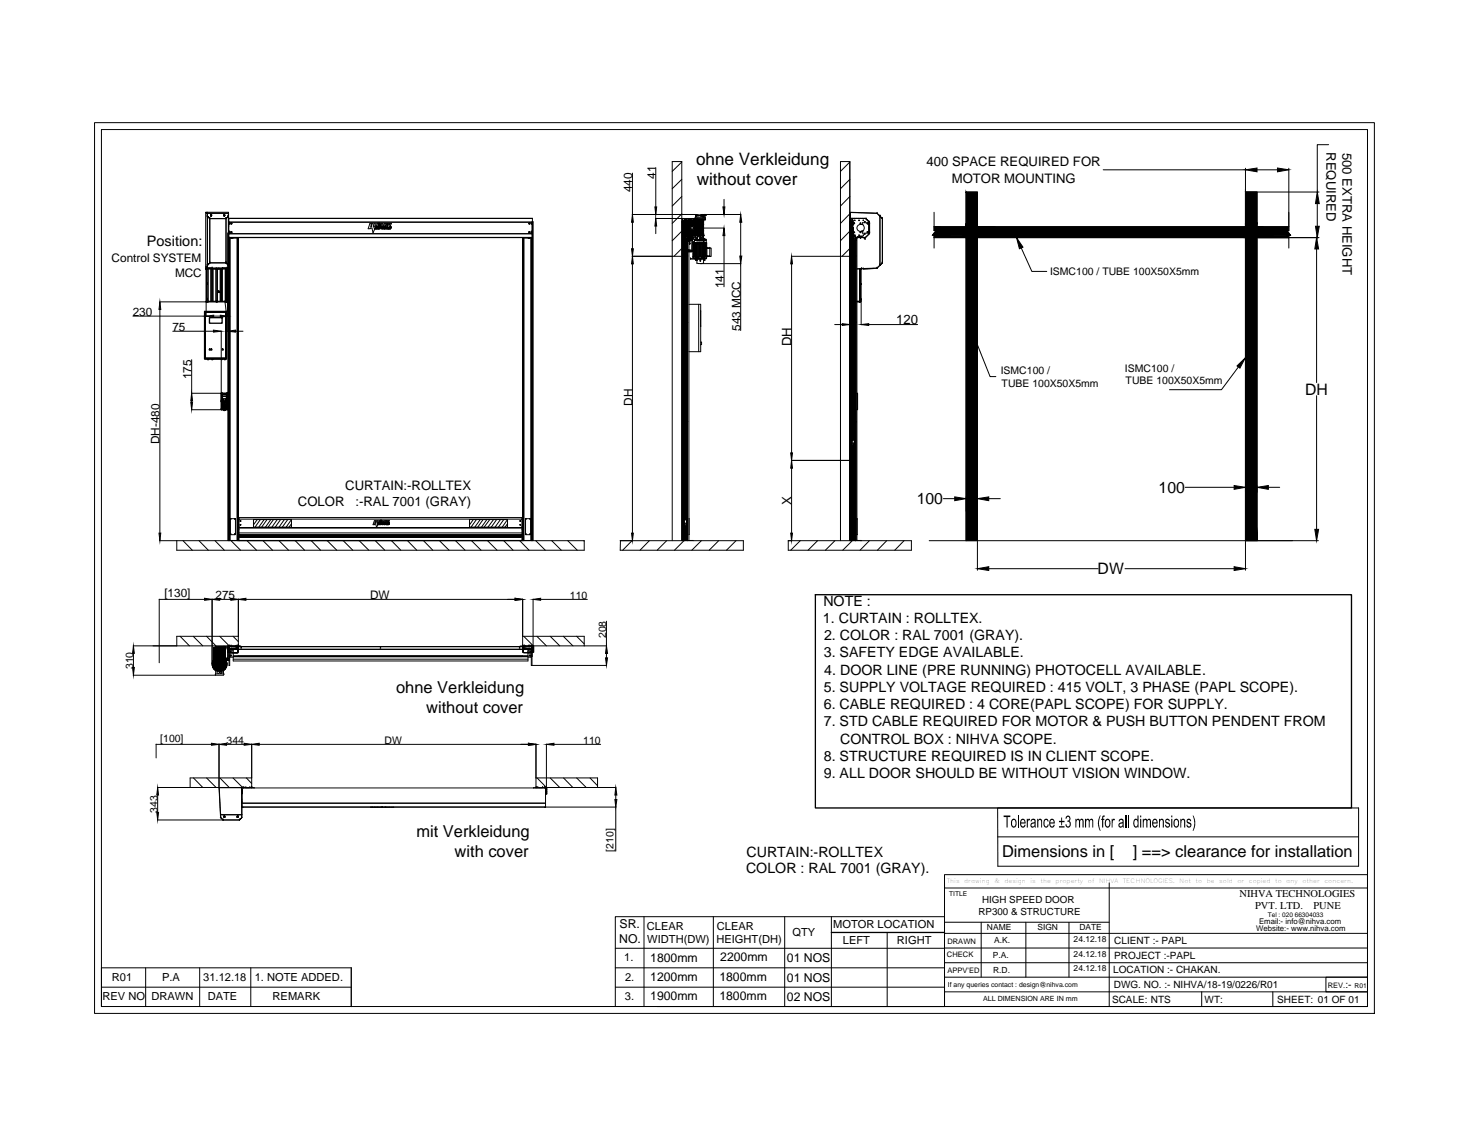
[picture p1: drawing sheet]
<svg xmlns="http://www.w3.org/2000/svg" width="279mm" height="216mm" viewBox="0 0 279 216" stroke-linecap="round" stroke-linejoin="round" font-family="sans-serif">
<defs><g id="words">
<g font-size="3.3">
<text x="132.6" y="31.4">ohne Verkleidung</text>
<text x="132.7" y="35.3">without cover</text>
</g>
<g font-size="3.1">
<text x="75.5" y="131.9">ohne Verkleidung</text>
<text x="81.2" y="135.7">without cover</text>
<text x="79.3" y="159.4">mit Verkleidung</text>
<text x="86.6" y="163.2">with cover</text>
<text x="190.9" y="163.2">Dimensions in [</text>
<text x="215.7" y="163.2">] ==&gt; clearance for installation</text>
</g>
<g font-size="3">
<text x="248.6" y="75.2">DH</text>
<text x="174.6" y="96">100</text>
<text x="220.7" y="93.9">100</text>
<text x="209.1" y="109.3">DW</text>
</g>
<text font-size="2.8" x="28" y="46.8">Position:</text>
<g font-size="2.7">
<text x="156.7" y="118.6">1. CURTAIN : ROLLTEX.</text>
<text x="156.8" y="115.3">NOTE :</text>
<text x="156.9" y="125.2">3. SAFETY EDGE AVAILABLE.</text>
<text x="156.9" y="121.9">2. COLOR : RAL 7001 (GRAY).</text>
<text x="156.9" y="131.7">5. SUPPLY VOLTAGE REQUIRED : 415 VOLT, 3 PHASE (PAPL SCOPE).</text>
<text x="157" y="128.4">4. DOOR LINE (PRE RUNNING) PHOTOCELL AVAILABLE.</text>
<text x="156.9" y="135">6. CABLE REQUIRED : 4 CORE(PAPL SCOPE) FOR SUPPLY.</text>
<text x="156.9" y="138.3">7. STD CABLE REQUIRED FOR MOTOR &amp; PUSH BUTTON PENDENT FROM</text>
<text x="160" y="141.6">CONTROL BOX : NIHVA SCOPE.</text>
<text x="156.9" y="144.9">8. STRUCTURE REQUIRED IS IN CLIENT SCOPE.</text>
<text x="156.9" y="148.2">9. ALL DOOR SHOULD BE WITHOUT VISION WINDOW.</text>
<text x="142.1" y="166.3">COLOR : RAL 7001 (GRAY).</text>
<text x="142.2" y="163.1">CURTAIN:-ROLLTEX</text>
</g>
<g font-size="2.5">
<text x="252.6" y="29" transform="rotate(90 252.6 29)">REQUIRED</text>
<text x="255.7" y="29.1" transform="rotate(90 255.7 29.1)">500 EXTRA HEIGHT</text>
<text x="176.5" y="31.7">400 SPACE REQUIRED FOR</text>
<text x="181.3" y="34.8">MOTOR MOUNTING</text>
<text x="150.8" y="65.9" transform="rotate(-90 150.8 65.9)">DH</text>
<text x="170.7" y="61.8">120</text>
<text x="65.8" y="93.3">CURTAIN:-ROLLTEX</text>
<text x="56.7" y="96.3">COLOR</text>
<text x="67.7" y="96.3">:-RAL 7001 (GRAY)</text>
<text x="150.8" y="96.2" transform="rotate(-90 150.8 96.2)">X</text>
</g>
<g font-size="2.3">
<text x="118" y="179.5">NO.</text>
<text x="118" y="176.7">SR.</text>
<text x="123.8" y="183.1">1800mm</text>
<text x="137.2" y="183">2200mm</text>
<text x="149.9" y="183.2">01 NOS</text>
<text x="123.8" y="186.8">1200mm</text>
<text x="123.8" y="190.4">1900mm</text>
<text x="137" y="186.7">1800mm</text>
<text x="137" y="190.4">1800mm</text>
<text x="149.9" y="186.9">01 NOS</text>
<text x="149.9" y="190.6">02 NOS</text>
</g>
<g font-size="2.2">
<text x="124.9" y="34" transform="rotate(-90 124.9 34)">41</text>
<text x="120.4" y="36.6" transform="rotate(-90 120.4 36.6)">440</text>
<text x="21.3" y="49.9">Control SYSTEM</text>
<text x="33.3" y="52.7">MCC</text>
<text x="137.9" y="54.8" transform="rotate(-90 137.9 54.8)">141</text>
<text x="25.3" y="60.1">230</text>
<text x="32.8" y="63">75</text>
<text x="141" y="63" transform="rotate(-90 141 63)">543 MCC</text>
<text x="36.5" y="72.2" transform="rotate(-90 36.5 72.2)">175</text>
<text x="120.5" y="77.2" transform="rotate(-90 120.5 77.2)">DH</text>
<text x="30.4" y="84.5" transform="rotate(-90 30.4 84.5)">DH-480</text>
<text x="31.3" y="113.7">[130]</text>
<text x="41" y="114.1">275</text>
<text x="70.5" y="114.1">DW</text>
</g>
<g font-size="2.1">
<text x="123.2" y="177">CLEAR</text>
<text x="123.3" y="179.5">WIDTH(DW)</text>
<text x="136.5" y="179.6">HEIGHT(DH)</text>
<text x="136.5" y="177.1">CLEAR</text>
<text x="150.9" y="178.2">QTY</text>
<text x="158.7" y="176.7">MOTOR LOCATION</text>
<text x="160.5" y="179.8">LEFT</text>
<text x="170.8" y="179.7">RIGHT</text>
<text x="118.9" y="183">1.</text>
<text x="19.5" y="190.4">REV NO</text>
<text x="21.3" y="186.7">R01</text>
<text x="28.8" y="190.4">DRAWN</text>
<text x="30.9" y="186.7">P.A</text>
<text x="38.7" y="186.7">31.12.18</text>
<text x="39.6" y="190.4">DATE</text>
<text x="48.5" y="186.7">1. NOTE ADDED.</text>
<text x="51.9" y="190.4">REMARK</text>
<text x="119" y="190.4">3.</text>
<text x="119.1" y="186.7">2.</text>
</g>
<g font-size="2">
<text x="200" y="52.4">ISMC100 / TUBE 100X50X5mm</text>
<text x="190.6" y="71.2">ISMC100 /</text>
<text x="214.3" y="70.8">ISMC100 /</text>
<text x="190.8" y="73.6">TUBE 100X50X5mm</text>
<text x="214.4" y="73.2">TUBE 100X50X5mm</text>
<text x="108.6" y="114.1">110</text>
<text x="115.5" y="121.5" transform="rotate(-90 115.5 121.5)">208</text>
<text x="25.4" y="127.4" transform="rotate(-90 25.4 127.4)">310</text>
<text x="30.5" y="141.3">[100]</text>
<text x="43.2" y="141.7">344</text>
<text x="73.3" y="141.7">DW</text>
<text x="111.1" y="141.7">110</text>
<text x="30" y="154.7" transform="rotate(-90 30 154.7)">343</text>
<text x="116.9" y="162.2" transform="rotate(-90 116.9 162.2)">[210]</text>
<text x="236.1" y="170.8">NIHVA TECHNOLOGIES</text>
<text x="239" y="173.1">PVT. LTD.</text>
<text x="250.2" y="173.1">PUNE</text>
</g>
<g font-size="1.9">
<text x="187.1" y="171.9">HIGH SPEED DOOR</text>
<text x="186.4" y="174.2">RP300 &amp; STRUCTURE</text>
<text x="212.2" y="179.8">CLIENT :- PAPL</text>
<text x="212" y="185.3">LOCATION :- CHAKAN.</text>
<text x="212.2" y="182.6">PROJECT :-PAPL</text>
<text x="211.8" y="190.9">SCALE: NTS</text>
<text x="212.1" y="188.1">DWG. NO. :- NIHVA/18-19/0226/R01</text>
<text x="229.4" y="190.9">WT:</text>
<text x="243.3" y="190.9">SHEET: 01 OF 01</text>
<text x="256.3" y="188.1">:-</text>
</g>
<g font-size="1.6">
<text x="188" y="177.2">NAME</text>
<text x="189.3" y="179.6">A.K.</text>
<text x="197.6" y="177.2">SIGN</text>
<text x="204.5" y="179.4">24.12.18</text>
<text x="205.6" y="177.2">DATE</text>
<text x="189.1" y="182.3">P.A.</text>
<text x="189.2" y="185.3">R.D.</text>
<text x="204.5" y="182.2">24.12.18</text>
<text x="204.5" y="184.9">24.12.18</text>
</g>
<g font-size="1.5">
<text x="239.2" y="177.3">Website:- www.nihva.com</text>
<text x="239.8" y="176">Email:- info@nihva.com</text>
</g>
<g font-size="1.4">
<text x="180.4" y="179.7">DRAWN</text>
<text x="180.4" y="182.1">CHECK</text>
<text x="180.4" y="185.3">APPV'ED</text>
<text x="187.3" y="190.7">ALL DIMENSION ARE IN mm</text>
<text x="252.9" y="188.1">REV.</text>
</g>
<g font-size="1.3">
<text x="180.8" y="170.5">TITLE</text>
<text x="180.5" y="187.9">If any queries contact : design@nihva.com</text>
<text x="258" y="188.1">R01</text>
</g>
<text font-size="1.2" x="241.5" y="174.6">Tel : 020 66304033</text>
<g font-size="1.1">
<text x="180.3" y="168.1">This</text>
<text x="183.6" y="168.1">drawing</text>
<text x="189.4" y="168.1">&amp;</text>
<text x="191.3" y="168.1">design</text>
<text x="198.2" y="168.1">the</text>
<text x="201" y="168.1">property</text>
<text x="209.3" y="168.1">NIHVA</text>
<text x="213.9" y="168.1">TECHNOLOGIES.</text>
<text x="224.7" y="168.1">Not</text>
<text x="227.7" y="168.1">to</text>
<text x="229.8" y="168.1">be</text>
<text x="232.2" y="168.1">sold</text>
<text x="235.7" y="168.1">or</text>
<text x="237.8" y="168.1">copied</text>
<text x="242.9" y="168.1">to</text>
<text x="245" y="168.1">any</text>
<text x="248.1" y="168.1">other</text>
<text x="252.3" y="168.1">concern.</text>
</g>
<text font-size=".3" x="253.2" y="27.7">.</text>
</g></defs>
<!-- layer: DIMENSIONS -->
<g fill="none" stroke="#000" stroke-width=".19">
<path d="M120.5 33v7.8M124.9 31.9v7.5M137.9 38v1.4M161.9 30.8v31M30.4 57.5h9.2M30.5 58.9v42.6M39.3 57.4v2.8M43.4 44.4v18.7M120.4 48.8h7.6M120.4 40.8h12.2M120.5 42.3v5.1M120.5 50.2v51.3"/>
<path d="M124.9 41.6h5.2M124.9 43v1.5M130.3 43.4h7.6M133.4 50.2h7.7M134.2 40.8h6.9M137.9 44.9v9.7M141.1 42.3v6.5M141.1 50.2v12.7M150.7 48.8h9.3M150.8 50.2v36M164 57v4.8M25.3 60.2h14"/>
<path d="M32.9 63.1h7.8M36.5 74.9h5.7M36.5 78h6M36.5 68.5v6.4M36.5 76.3v.3M40.7 60.2h1.3M42.1 63v13.5M44.8 63.1h1.5M159 61.8h1.4M165.5 61.8h9.3M150.7 87.7h11.6M150.8 89.1v12.4"/>
<path d="M30.3 114.1h8.7M30.3 114.1v12.1M30.4 102.9h3.3M40.4 114.1v12.4M41.8 114.1h2.2M45.4 114.1v7M46.8 114.1h51.3M99.5 114.1v7M101.5 114.1v9.2M103 114.1h8.9M115.5 118.3v4.7M118.1 102.9h2.4"/>
<path d="M150.1 102.9h.7M25.4 123h8.3M25.4 128.6h15.7M25.4 124.4v2.7M101.2 126.7h14.3M111.3 123h4.2M115.5 124.4v.9M29.7 141.7h10.6M29.7 141.7v2.6M30 149.9h6.2M30 156.1h12.5M30 151.4v3.3"/>
<path d="M41.7 141.7v8.3M43.2 141.7h3.3M47.9 141.7v6.4M49.4 141.7h51.2M102.1 141.7v6.4M103.9 153.7h13.4M104.1 141.7v8.5M105.5 141.7h8.9M113.8 149.9h3.5M117.3 151.4v.8M117.3 153.7v8.3"/>
</g>
<!-- layer: 0 -->
<g fill="#000" stroke="#000" stroke-width=".19">
<path d="M237.2 32.3l2.2-.3v.7zM243.3 32l2.2 .3-2.2 .4zM250.9 36.6l.4 2.2h-.8zM30.5 57.5l.1 1.4h-.3zM120.5 48.8l.1 1.4h-.3zM120.3 47.4h.3l-.1 1.4zM120.5 40.8l.1 1.5h-.3zM124.9 41.6l.2 1.4h-.4zM124.7 39.4h.4l-.2 1.4zM137.7 39.4h.4l-.2 1.4zM137.9 43.4l.2 1.5h-.4zM141.1 40.8l.2 1.5h-.4z"/>
<path d="M140.9 48.8h.4l-.2 1.4zM150.8 48.8l.1 1.4h-.3zM193.6 45.2l1.2 1.9-.6 .3zM250.8 45.2l.3 2.2h-.7zM250.5 43.1h.8l-.4 2.1zM36.3 76.6h.4l-.2 1.4zM36.5 74.9l.2 1.4h-.4zM39.3 60.2l1.4-.2v.4zM40.7 62.9l1.4 .2-1.4 .1zM43.4 63.1l1.4-.2v.3zM42 60l1.4 .2-1.4 .2zM160.4 61.6l1.5 .2-1.5 .2z"/>
<path d="M164 61.8l1.5-.2v.4zM235.6 69.7l1.6-1.6-1.1 2zM150.8 87.7l.1 1.4h-.3zM150.6 86.2h.3l-.1 1.5zM181.8 94.6l2.2 .3-2.2 .4zM186.2 94.9l2.1-.3v.7zM235 92.4l2.2 .4-2.2 .4zM239.4 92.8l2.2-.4v.8zM30.3 101.5h.3l-.1 1.4zM40.4 114.1l1.4-.2v.4zM39 113.9l1.4 .2-1.4 .2zM45.4 114.1l1.4-.2v.4z"/>
<path d="M44 113.9l1.4 .2-1.4 .2zM98.1 113.9l1.4 .2-1.4 .2zM101.5 114.1l1.5-.2v.4zM120.3 101.5h.3l-.1 1.4zM150.6 101.5h.3l-.1 1.4zM186.2 108.3l2.1-.4v.7zM235 107.9l2.2 .4-2.2 .3zM250.4 100.8h.7l-.3 2.1zM25.4 123l.2 1.4h-.4zM25.2 127.1h.4l-.2 1.5zM115.3 125.3h.4l-.2 1.4zM115.5 123l.2 1.4h-.4z"/>
<path d="M30 149.9l.2 1.5h-.3zM29.9 154.7h.3l-.2 1.4zM41.7 141.7l1.5-.2v.4zM40.3 141.5l1.4 .2-1.4 .2zM47.9 141.7l1.5-.2v.4zM46.5 141.5l1.4 .2-1.4 .2zM100.6 141.5l1.5 .2-1.5 .2zM104.1 141.7l1.4-.2v.4zM117.3 149.9l.2 1.5h-.4zM117.1 152.2h.4l-.2 1.5z"/>
<path d="M178.3 43.9l-.7 .9h6.4zM178.3 43.9h5.7v.9z"/>
<path d="M177.9 43.2v.7h6.1zM177.9 43.2h6.1v.7z"/>
<path d="M177.9 44.8v.4h6.1zM177.9 44.8h6.1v.4z"/>
<path d="M184 36.6v6h2.2zM184 36.6h2.2v6z"/>
<path d="M186.2 43.2v2h51zM186.2 43.2h51v2z"/>
<path d="M237.2 36.6v6h2.2zM237.2 36.6h2.2v6z"/>
<path d="M239.4 43.2v.7h6.1zM239.4 43.2h6.1v.7z"/>
<path d="M239.4 43.9v.9h6.4zM239.4 43.9h5.7l.7 .9z"/>
<path d="M239.4 44.8v.4h6.1zM239.4 44.8h6.1v.4z"/>
<path d="M184 42.6v60.3h2.2zM184 42.6h2.2v60.3z"/>
<path d="M237.2 42.6v60.3h2.2zM237.2 42.6h2.2v60.3z"/>
</g>
<g fill="none" stroke="#000" stroke-width=".19">
<path d="M18 23.4h243.8v169.5h-243.8zM19.3 24.7h241.1v166.9h-241.1zM129.9 30.8l-1.9 1.8M129.9 34.1l-1.9 1.8M129.9 37.4l-1.9 1.8M161.9 30.8l-1.8 1.8M161.9 34.1l-1.8 1.8M161.9 37.4l-1.8 1.8M210.1 32.3h27.1M237.2 32v70.9M237.3 36.6h13.9M239.4 32.3h3.9"/>
<path d="M245.5 32v11.9h-.4l.7 .9h-.3v2.4M250.9 38.8v4.3M253 27.5h-2.1v9.1M39.2 40.5l.3 .1-.3-.1M39.2 51.2l.3-.2-.2 .2v6.1M39.2 51.2h.1M39.2 40.5h.1M39.2 40.5v10.7M39.2 40.4l.3 .2M39.2 40.4h4.3v62.5M39.2 40.4v.1M39.3 57.3h4l-1.9 .1"/>
<path d="M39.3 51.3h.1M39.3 57.5h.1M39.3 57.4h2.1M39.3 57.4h.3M39.3 51.2h-.1M39.3 50.7v6.7M39.3 57.4h.1M39.3 50.7h.1M39.3 57.5h3.9h-.1M39.3 51.2h.5zM39.3 51.2h.1M39.3 51.2v6.1"/>
<path d="M39.4 51.2v6.3M39.4 51.1h.1M39.4 57h.1M39.4 54.1h.1M39.4 57.5h.1M39.4 51.2h.1M39.5 57h.1M39.5 54.1h.1M39.5 54h.1M39.5 51.2h.1M39.5 51h.1M39.5 40.6h.1"/>
<path d="M39.5 41.2v-.6v.6M39.5 54v.1M39.5 50.5v.5v-.5M39.5 41.2h.1M39.5 50.5h.1M39.5 54l-.1 .1M39.5 51.1h4M39.5 51h4M39.5 40.6h4M39.5 41.2v9.3M39.5 51v.1M39.5 51.1l-.2 .1"/>
<path d="M39.5 41.2l.4 .4M39.6 51.2h.1M39.6 57.5h.1M39.6 51.2v6.3zM39.8 51.2h.1M39.8 51.2h.7v6.1M39.9 50.1h.1M39.9 41.6h.1M39.9 50.1l-.4 .4M39.9 50.1h3.2M39.9 41.6h3.2M39.9 41.6v8.5"/>
<path d="M40 41.6h3M40 41.6l-.1 8.5M40 51.2h.1M40.1 41h.1M40.1 41l.1 .1M40.1 41.1h.2M40.1 41.1h.1M40.1 51.2v6.1M40.2 51.2h.1M40.2 41.1h.1M40.2 41h.1M40.2 41h-.1"/>
<path d="M40.2 41l.1 .1M40.2 41l-.1 .1M40.2 51.2v6.1M40.3 41.1h-.1M40.3 41l-.1 .1M40.3 41h.1M40.4 51.2h.1M40.4 50.8v6.5M40.4 51.2h1.1M40.6 51.2v6.1M41.1 51.2v6.3M41.2 51.2v6.2"/>
<path d="M41.2 51.2h.1M41.2 57.4h.2M41.2 57.4v.1M41.2 57.3v.1M41.2 57.5h.1M41.2 57.3v.2M41.2 51.2h.3M41.3 57.5h.1M41.3 51.2v6.3M41.4 57.4v.1M41.4 57.3v.1M41.4 57.4l-.1 .1"/>
<path d="M41.4 51.2v6.1M41.5 51.1l-1 .1h.7M41.5 51.1l-1.1 .1M41.5 51.2h.2M41.5 51.1l.9 .1h-.7M41.5 51.1l.9 .1M41.7 55.6h.1M41.6 55.6h.1M41.7 51.2h.1M41.7 55.3l.2 .4h-.4zM41.7 55.4l.1 .3h-.3zM41.7 55.5h.1"/>
<path d="M41.9 51.2v6.1M42 51.2v6.1M42.1 51.2v6.1M42.2 51.2v6.1M42.3 51.2v6.1M42.3 51.1h.1M42.3 51.1l-1.9 .1M42.3 51.1l.1 .1M42.4 51.2h.1M42.4 51.2h1.1M42.4 51.2h-.9M42.6 51.2h-.3v6.1"/>
<path d="M42.6 51.2h.1M42.6 41h.1M42.6 41l.1 .1M42.6 41.1h.2M42.6 41.1h.1M42.7 41.1h.1M42.7 41h.1M42.7 41h-.1M42.7 41l.1 .1M42.7 41l-.1 .1M42.8 41.1h.1M42.8 51.2h.1"/>
<path d="M42.8 41l-.1 .1M42.8 41h.1M42.9 57.5h.1M42.9 51.2h.1M42.9 57.3v.2M42.9 57.5l.2 1.8M42.9 57.4h.1M42.9 51.2v6.2M42.9 57.4h.4M42.9 57.4v.1M42.9 51.2v6.1M43.1 54.1h.1"/>
<path d="M43 51.2h.1M43 50l.1 .1M43 50h.1M43 50l.5 .5M43 41.6v8.4M43.1 50.1h.1M43.1 41.6h.1M43.1 54h.1M43.1 51.2h.1M43.1 51.1l-.1 .1M43.1 57.5h.1M43.1 41.6h-.1"/>
<path d="M43.1 41.6v8.5M43.1 59.2v.1M43.1 54v.1M43.1 59.3h.3M43.2 51.2v6.3M43.2 57.3v-6.1v6.1M43.2 57.5h.1M43.2 57.4h.1M43.2 51.2h.2v51.7h2M43.2 51.2h.1M43.2 50.8v6.5M43.3 51.2h.1"/>
<path d="M43.3 51.2v8.1M43.4 59.1h.1M43.4 51.2v8.1M43.4 59.8h.1M43.5 50.5h.1M43.5 50.5l-.4-.4 .4 .4M43.5 41.2h.1M43.5 40.5v62.4v-57.9M43.5 51.2h.1M43.5 41.2l-.4 .4M43.5 42.8h.1M43.5 43.1h.1"/>
<path d="M43.5 45h.1M43.5 44.2h.2M43.5 43h.1M43.5 42.7h.1M43.5 42.4h.2M43.5 42.1h.1M43.5 41.8h.1M43.5 45v57.9M43.6 41.6h57.8v3.6h-57.8v57.7zM43.6 42.2v.2M43.6 45.3h1.7M43.6 45.2h57.8"/>
<path d="M43.6 44.5h57.8M43.6 44.5h.1M43.6 42.3h.1M43.6 42.3h57.8M43.6 41.6h57.8M43.6 45.2v57.7zM43.6 44.1h.1M43.6 42.6h.1M43.6 42.3v.4M43.6 44v.5M43.6 45.2v.1M43.7 45.2v57.7"/>
<path d="M43.7 44.4h-.2l.1 .2M43.7 44.5h57.5M43.7 42.3h57.5M43.7 42.3v.4M43.7 44v.5M43.8 45.2h.1M43.8 45.3v57.6M44.1 44.2h-.1l.1 .1M44.1 42.6l-.1-.1 .1 .1M44.1 45.3h.1M44.3 45.2h.1M44.3 45.2v.1"/>
<path d="M44.4 45.2v.1M45.1 45.3v57.6M45.3 45.2v57.7v-57.5M45.3 45.4h.1M45.3 45.7h.1M45.4 45.2v57.7M45.4 45.4v57.5M45.4 45.4h.1M70.5 42.5h.5l.3 1.2-.3 .6-.2-.9-.7 .1zM70.7 42.7h.1M70.7 42.7l.1 .5h-.2zM71.5 43.5v.1"/>
<path d="M71.6 43.3h.1M71.6 43.3v.2l-.2 .1 .1-.3 .2 .1M71.6 43.3l-.2 .2M71.7 43.3h.1M71.7 43.5h.1M71.7 43.4l-.1 .1M71.7 43.3h.2M71.7 43.4v.1M71.8 43.3h.1M71.8 43.5h.1M71.8 43.3l-.1 .2M71.8 43.5v.1"/>
<path d="M71.9 43.3h.1M71.9 43.3l-.1 .2M71.9 43.5h.1M71.9 43.3v.2h-.2M71.9 43.5l.1 .1M72 43.5h.1M72 42.7h.1M72 42.7l.1 .1M72.1 43.3h.1M72.1 43.5h.1M72.1 43.3l-.1 .2M72.1 43.5l-.1 .1"/>
<path d="M72.1 42.8h.1M72.1 43h.1M72.1 42.7h.1M72.1 42.9h.1M72.1 42.7v.1M72.1 42.9v.1M72.2 43.3h.1M72.2 43.3l-.1 .2M72.2 43.3h-.2l-.1 .2M72.2 42.8h.1M72.3 43.1h.1M72.3 42.8h.1"/>
<path d="M72.3 42.8v.1M72.3 43.1l-1.1 .1v-.7h.3v.5h.2v.2M72.3 42.9l.1 .2M72.3 42.9h.1M72.3 42.6l-.5-.1v.7M72.3 42.6h.1M72.3 42.6v.2M72.3 43.3v.1h.1M72.4 43.1h.1M72.4 42.7h.1M72.4 43h.1M72.4 43.1h-.1"/>
<path d="M72.4 43.4h.1M72.4 43.3h.1M72.4 43.4v.2l-.1-.1h-.3M72.4 43.3v.1M72.4 43.3h-.1l-.1 .3M72.7 43.5h.1M72.7 43.5v.1M72.7 43.5h.2M72.7 42.7v.2zM72.8 43.3h.1M72.8 43.4h.1M72.8 43.4l.1 .1"/>
<path d="M72.8 43.5h.1M72.8 43.3h.2M72.8 43.5v.1M72.9 43.5h.1M72.9 43.3h.1M72.9 43.4h.1M73 43.3h.1M73 43.3h.2l-.2 .3zM73.1 43.2l-.2-.7h-.3l-.2 .7h1v-.4l.1 .4h.3v-.7h-.2v.4l-.1-.4h-.3v.7M73.2 43.5h.1M73.2 43.3h.1M73.3 43.4h.1"/>
<path d="M73.3 43.3h.1M73.3 43.5h.1M73.3 43.3l.1 .2M73.4 43.5h.1M73.4 43.3h.1M73.4 43.4h.1M73.4 43.4v.1h-.2M73.4 43.3h-.1l.1 .1M73.5 43.3h.6l-.1 .2M73.6 43.3l-.1 .3zM73.7 43.3h.1M73.8 43.3l-.2 .3h.4"/>
<path d="M73.8 43.5v.1M73.9 42.5h.2l.1 .3 .1-.3h.3l-.2 .7h-.3zM74 43.3h-.2l.1 .1-.2 .1M74 43.3l-.1 .3M74 43.3v.3M74.2 43.5h.1M74.2 42.8h.1M74.2 43.3l-.1 .3 .1-.3-.2 .3zM74.2 43.5l.1 .1M74.3 43.5h.1M74.3 43.3h.1M74.3 43.4h.1"/>
<path d="M74.3 43.3h.2M74.3 43.4l.1 .1M74.3 43.5v.1M74.4 43.3h.1M74.4 43.5h-.1M74.4 43.4v.1M74.4 43.5h.1M74.4 43.3h-.1M74.4 43.4h.1M74.5 43.3h.1M99.5 45.2v57.7M99.5 45.4h.1"/>
<path d="M99.5 45.7h.1M99.6 45.2v57.7v-57.5M99.6 45.4h.1M99.8 45.3v57.6M100.6 45.2v.1M100.8 45.3h.1M100.9 42.6l-.1-.1v.1M100.9 44.2h-.1v.1M101.1 45.3v57.6M101.1 45.2v.1M101.2 45.3v57.6M101.2 42.3v.4"/>
<path d="M101.2 44v.5M101.2 44.4h.1M101.2 44.2h.1M101.2 44.1h.1M101.2 42.6h.1M101.2 42.4h.1M101.3 45.2v57.7zM101.3 42.3v.4M101.3 44v.5M101.3 44.5h.1M101.3 42.3h.1M101.4 45.2v57.7z"/>
<path d="M101.4 45.2l-1.8 .1M101.4 42.2h.1v60.7h-2v-57.5M101.4 42.2v60.7zM101.4 42.2v60.7M128 48.8h1.9M129.9 42.2h.5v56.3v-.2M129.9 44l-1.9 1.8M129.9 40.7l-1.9 1.8M129.9 47.3l-1.5 1.5M129.9 44.4l.1 .3 .3 .1M130 42v.1M130 42.4v2"/>
<path d="M130 42.1v-.5v61.3v-60.7M130 43v.1M130 43.7v.1M130.1 43.1h.2M130.1 43h.3M130.1 42.1h.4M130.1 43.8h.3M130.1 43.7h.2M130.2 42.2v56.4M130.2 45.6h.1M130.2 45.8h.1M130.2 45.8h1.7"/>
<path d="M130.2 42.1h.1M130.2 45.6v.2M130.2 45.6h1.7M130.3 43.5h.2M130.3 43.3v.1M130.3 43.3h.1M130.3 43.5h.1M130.3 43.4v.1M130.3 45.8h.1M130.3 45.5h.1M130.3 42.7h.1M130.3 43.3v.2"/>
<path d="M130.3 44.1h.1M130.3 42h.1M130.3 41.9l-.3 .2-.1 .3M130.3 45.5v.2h.8M130.3 45.7h.1M130.3 47.9h.1M130.3 42.2l.1 56.3M130.3 43.5l.1 .3M130.3 43.3l.1 .2M130.3 45.5h.2M130.3 42.1h.1M130.3 47.8l.1 .1"/>
<path d="M130.3 43.4h.1M130.3 50v10.1M130.3 43.3l.2 .1M130.3 42.5v.1M130.4 45.4l-.1 .1M130.4 43h.1M130.4 47.9h.1M130.4 43.8h.1M130.4 57.9h.1M130.4 43.5h.1M130.4 43.4h.1M130.4 43.3h.1"/>
<path d="M130.4 47.8v.1M130.4 57.6h.1M130.4 44.7h.1M130.4 57.5h.1M130.4 43.3l.1 .1-.1 .1M130.4 43.2l.2 .2-.2 .2M130.4 45.5h-.1M130.4 43.2h.1M130.4 45.5h.1M130.4 45.7h.1M130.4 58h.1M130.4 43.3h.2l-.1 .2"/>
<path d="M130.4 44.9h.1M130.4 44.7v.2l-.1-.1M130.4 57.5h.2M130.4 45.7v1.8M130.4 48.7v.1M130.4 49.6v.1M130.4 44.9v.6M130.4 58h.2M130.4 47.9h1.4M130.4 45.6h.2M130.4 43v.2M130.4 47.4l-.1 .1"/>
<path d="M130.4 43.8l.4 .6M130.4 42h.1M130.4 47.7v.2M130.4 43.7h.1M130.4 43.1h.1M130.4 43.6h.1M130.4 43.1h.3M130.4 43h.2M130.4 43.8h.2M130.4 45.5h-.1v.2M130.4 43.5a1.38 1.38 0 0 0 1 1.2 1.38 1.38 0 0 0 1.5-.4M130.4 43.3v.2"/>
<path d="M130.5 44.9h-.1M130.5 43.3h-.2M130.5 43.5h-.1M130.5 43.5h.1M130.5 45.7h.1M130.5 56.2h.1M130.5 43.9v.1M130.5 52h.1M130.5 43.3h.1M130.5 44.9h1.3M130.5 42v.1M130.5 50h.1"/>
<path d="M130.5 47.5h.1M130.5 41.6v.5M130.5 42.8v.2M130.5 43.4v55.4M130.5 45.5l-.1 .1M130.5 45.4v.1M130.5 48.7h.1M130.5 47.7v.2zM130.5 49.6h.1M130.5 43.1h.1M130.5 43.7h.1M130.5 43h.1"/>
<path d="M130.5 42.8v.1M130.5 43.8h.1M130.5 41.6v.5h-.4M130.5 45.7v1.8M130.5 50v10.1M130.5 45.5l.1 .1M130.5 43.7l-.1 .1M130.5 57.5h.1M130.6 43h.1M130.6 57.9h-.1M130.6 43h-.1M130.6 45.7h-.3l.1 2.2"/>
<path d="M130.6 43.8h.1M130.6 45.3h.1M130.6 43.8h-.2M130.6 42.5h.1M130.6 44.9h.1M130.6 44.2l.1 .4zM130.6 44.9v53.6M130.6 43.6h.1M130.6 43.6l-.1 .1M130.6 41.9h.1M130.6 43.1h.1M130.6 43.7h.1"/>
<path d="M130.7 41.9h-.4M130.7 43.1h.1M130.7 43.8h-.1M130.7 43.8h.1M130.7 43.7h-.2M130.7 43.7h.1M130.7 42.6h-.1M130.7 44.2l.1 .1M130.7 41.9h.1M130.7 43h.1M130.7 44.5h.1M130.7 41.9h3.3"/>
<path d="M130.7 42.3h.1M130.7 43.1v.1M130.7 43.6v.1M130.7 45.7h.1M130.7 41.9h-.1M130.7 43.1l.2 .1M130.7 44.3h-.1M130.7 47.9h.1M130.7 44.8h.1M130.7 44.8h.4M130.7 42.4h.1M130.7 44.4h.1"/>
<path d="M130.7 47.5v.4M130.7 43l.2 .1M130.7 45.8h.1M130.7 43.2v.4M130.7 44.2h.1M130.7 44.6h.1M130.7 45.9h.1M130.7 42.6h.1M130.7 44.9v-.3h.4v.3M130.7 45.8l.1 .1M130.7 43.7l.1 .1M130.7 47.5v.2"/>
<path d="M130.7 41.9l.1 .1M130.7 44.9h.1M130.7 42.5v.1M130.7 42.7h.1M130.7 44.1v.8M130.7 45.7v52.9M130.7 44.9h.4M130.7 42.2h.1M130.8 43.7l.2 .5M130.8 44.9h.1M130.8 42.4l-.4 .6M130.8 43l-.1 .1"/>
<path d="M130.8 42.4h.1M130.8 42h.1M130.8 45.7h.1M130.8 44.4h.1M130.8 42.8h.1M130.8 44.5h.1M130.8 42.7v.1M130.8 44.9v.8M130.8 47.9h.1M130.8 42.4l.1 .1M130.8 44.5l.5 .3M130.8 42.5h-.2"/>
<path d="M130.8 42.3h.1M130.8 44.5l-.1 .1M130.8 45.9h.2M130.8 44.2l.3 .2zM130.8 43.6h.2M130.8 43.2h.2M130.8 45.9h.1M130.8 48.7h.1v.1M130.8 45.4l.1 .1M130.9 42.5h.1M130.9 44.3h.1M130.9 42.3h.1"/>
<path d="M130.9 45.9h.1M130.9 44.5l.3 .2M130.9 44.4h.1M130.9 42.5l.1 .1M130.9 42.4h.1M130.9 42.4l-.1 .4h.2M130.9 43.1h.1M130.9 42.4h.1v.4M130.9 43.7h.1M130.9 44.3l-.1 .1M130.9 44.9h.1M130.9 44.3l.1 .1"/>
<path d="M130.9 43.6v.1M130.9 43.2h.1M130.9 43.6h.1M130.9 42.2h.1M130.9 45.4v.1M130.9 45.7v3M130.9 48.8v12.5M130.9 43.7l-.2 .1M130.9 43.6l-.2 .1M130.9 43.1v.1M130.9 42.4l.1 .1M130.9 43.2v.4"/>
<path d="M130.9 42.6h.1M130.9 44.2v.1M130.9 44.2h.1M131 42.6h.1M131 44.2h.1M131 44.4h.1M131 43.1h.1M131 43.2h.1M131 44.2l-.1 .1M131 45.9h.1M131 43.6h-.1M131 43.7h.1"/>
<path d="M131 43.6h.1M131 42.4h.1M131 44.9h.1M131 42.2h.1M131 42.4v.1M131 45.7h.1M131 45.4h.1M131 45.7v3M131 48.8v12.5M131 42.4l-.1 .1M131 42.6l.1 .1M131 43.7l.1 .3"/>
<path d="M131 42.6l-.2 .5M131 44.3l-.1 .1M131 44.3v.1M131 43.4h.1M131 45.3h.2M131 42.5h.1M131 44.9v.8M131 45.8h.1M131 42.2v.1M131 45.8v.1M131 44.3h.1M131 47.9h.1"/>
<path d="M131 42.8h.1M131 43.3h.1M131 45.3h.1M131 44.2l.5 .3M131 47.6v.3M131 42.6v.2M131 44.9v.4M131 45.3h.5M131 42.5l.2 .2M131.1 43.2v.4M131.1 45.8h.1M131.1 42.6h.1"/>
<path d="M131.1 43.2h.1M131.1 43.3h.1M131.1 47.9h-.1M131.1 43.5h.1M131.1 43.6h.1M131.1 47.9h.1M131.1 41.9h.1M131.1 42.4l-.1 .2M131.1 43.6l.1 .3M131.1 44.5v.1M131.1 47.5v.4M131.1 44.9h.1"/>
<path d="M131.1 44l.1 .1M131.1 42.7h.1M131.1 42.8h.1M131.1 45.2h.1M131.1 44.1h.1M131.1 44.8h.1M131.1 45.7h.1M131.1 42.3h.1M131.1 47.6v.3M131.1 45.7h.3M131.1 45l.1 57.9M131.1 44.9l.1 .8"/>
<path d="M131.1 42.7v.1M131.1 44v.1M131.1 44.9v.3M131.1 44.1l-.1 .1M131.1 44h.1M131.1 42.8l-.1 .3M131.2 41.9h.1M131.2 42.7h.1M131.2 42.8h.1M131.2 44h.1M131.2 44.1h.1M131.2 45.9h.2"/>
<path d="M131.2 44.7h.1M131.2 45.9l-.1-.5-.3-.4-.2 .1v53.4M131.2 45.7h.1M131.2 41.9v.1M131.2 42.7l-.1 .1M131.2 45.9h.1M131.2 42.7v.1M131.2 44v.1M131.2 44.1l-.2 .2M131.2 42.6v.1M131.2 44.8h.1M131.2 45.2h.1"/>
<path d="M131.2 44.9h.1M131.2 42h.1M131.2 44.1v.1M131.2 57.9h2.2v9.1h-2.2M131.2 44.1l.3 .2M131.2 42.9l-.1 .3M131.2 43.9h.1M131.2 42.9h.1M131.2 43.4h.1M131.2 42.8v.1M131.2 45.2h-.1v.1M131.3 44.9h.1"/>
<path d="M131.3 44h.1M131.3 42.8h.1M131.3 45.7v.8l.1-.8M131.3 45.9h.1M131.3 41.9a1.55 1.55 0 0 0-1 1.5 1.55 1.55 0 0 0 1 1.5M131.3 44l.3 .1M131.3 44.8h.1M131.3 42l-.5 .3M131.3 42h.1M131.3 44.7v.1M131.3 46.4h.1M131.3 46.5h.1"/>
<path d="M131.3 45.3h.1M131.3 44.7h.1M131.3 42.1h.1M131.3 45.7h.1M131.3 41.9h1v.2M131.3 42h1M131.3 42.1h1M131.3 41.9v.2M131.3 44.7v.2M131.3 46.4v.1M131.3 44.7h1M131.3 45.2l.1 .1"/>
<path d="M131.3 44.8h1l-1 .1M131.3 42l.1 .1M131.4 44.9h.1M131.4 44.9h-.1M131.4 44.7h.1M131.4 45.5h.1M131.4 45.8h.1M131.4 46.4h.1M131.4 45.7h.1M131.4 45.8v.1M131.4 45.3h.1M131.4 44.9v.6v-.6"/>
<path d="M131.4 47.5v.2M131.4 44.5h.1M131.4 44.5v.2M131.4 45.6v-.2l.1 .2M131.4 44.9v.6M131.4 47.9h.1M131.4 45.9h.1M131.4 44.6h.1M131.4 44.8h.1M131.4 42h.1M131.4 42.1h.1M131.4 45.4v.1"/>
<path d="M131.5 47.9h.1M131.4 44.6l.4 .1M131.4 41.9h.1M131.4 45.3v.2l.1-.6-.1 .6M131.4 47.5v.4M131.4 42.1l.1 .1M131.4 44.6l-.1 .2M131.4 44.5v.1M131.5 42.2h.1M131.5 44.7h.1M131.5 44.5h-.1M131.5 42.1h.1"/>
<path d="M131.5 44.6h.1M131.5 42.3h.1M131.5 44.9h.1M131.5 42h-.1M131.5 41.9h.1M131.5 44.9h-.2v.8M131.5 44.6h.3M131.5 41.9v.3M131.5 44.6v.3M131.5 44.5v.1M131.5 42.3l-.4 .3M131.5 42.2v.1"/>
<path d="M131.5 44.5h.1M131.5 45.7h.3M131.5 49.3h.1M131.5 41.9v.1M131.5 44.9v.7h-.2M131.5 42.2v.3M131.5 42.4v.1M131.5 44.7v.1M131.5 42.1v.1M131.5 44.5l-.1 .1M131.5 42v.1M131.5 44.3h.1"/>
<path d="M131.5 42.5l-.3 .2M131.5 42.5h.1M131.5 42.1l.1 .1M131.5 44.3h.2M131.5 42.5h.2M131.5 44.3v.3M131.5 44.3v.1M131.6 42.7l-.3 .1M131.6 44.5h.5M131.6 42.7h.1M131.6 42h.1M131.6 41.9h.1"/>
<path d="M131.6 44.5l-.1 .2M131.6 44.5h.1M131.6 42.2h.1M131.6 44.8h.1M131.6 44.6l-.1 .1M131.6 42.5h-.1M131.6 44.6h.1M131.6 42.3h.1M131.6 42.6h.1M131.6 44.1h.1M131.6 41.9v.1M131.6 42.6v.1"/>
<path d="M131.6 44.8v.1M131.6 42.2v.2M131.6 45.5h.3M131.6 44.3h.1M131.6 42.4h.1M131.6 45.5h.2M131.6 42.5h.1M131.6 45.2h.2M131.6 45.2l.1 .3M131.6 44.4h.1M131.6 45.2v.3M131.6 44.4v.2"/>
<path d="M131.6 44.3h.4M131.7 44.2h.1M131.7 45.7h.1M131.7 42.5h.1M131.7 42.6h.1M131.7 45.7h-1.2M131.7 47.9h.1M131.8 47.9h.1M131.8 45.5h.1M131.8 45.2h.1M131.8 47.8l-.1 .1M131.8 44.9h.1"/>
<path d="M131.8 45.1v.6M131.8 47.8l-1.4 .1M131.8 44.6h.1M131.8 44.9v.8M131.8 45.7h.1M131.8 44.6v.3M131.8 45.7v2.2M131.8 45.2v.5M131.8 44.8l1.6 .1M131.8 42.7a.66 .66 0 0 0-.6 .7 .66 .66 0 0 0 .6 .7M131.8 45.8h.1M131.8 44.6v.1"/>
<path d="M131.8 44.6l.1 .1M131.8 42.7h1.6M131.8 45.8v2.1M131.9 44.9v.8M131.9 44.7l-.1 .2M131.9 44.7h.1M131.9 45.6h.1M131.9 45.8h.1M131.9 45.6l-1.7 .1M131.9 45.2v.4M131.9 45.1h.1M131.9 45.4h.1"/>
<path d="M131.9 45.2l-.2 .1M131.9 43.1h-.1l-.3 .3 .3 .3 .3-.3-.2-.3M131.9 45.2v.6M132 44.9l1.3 .1M132 46.4h.3M132 45.5h.1M132 45.3h.1M132 45.3v.2M132 46.2h2.6v1.2M132 48.8h.2M132 42.6h-.3M132 44.2h-.3"/>
<path d="M132 42.5h-.4M132 44.2h.1M132 42.6h.1M132 44.3h.1M132 42.5h.1M132.1 42.5h.1M132.1 42.4h.1M132.1 48.8v-2.4v2.4M132.1 49.1h.1M132.1 48.8v-2.4v2.7M132.1 44.4h.1M132.1 46.2v.2"/>
<path d="M132.1 44.4v.2M132.1 42.3h-.5M132.1 42.7l.2 .1M132.1 42.2h.1M132.1 44l-.3 .1M132.1 44.5h.1M132.1 44.5v.1M132.1 44.1h.1M132.1 42.3h.1M132.1 42h.1M132.1 44.6h.1M132.1 44.5v.2"/>
<path d="M132.1 44.8h.1M132.1 44.2h.1M132.1 44.6v.1M132.1 42.6h.1M132.1 42.7h.1M132.1 42.2v.2M132.1 42.6v.1M132.1 44.1v.1M132.1 42.5l.3 .2M132.1 44.3h-.1M132.1 42v.1M132.1 42.1v.1"/>
<path d="M132.1 42.1h.1M132.1 44.3h.1M132.1 44.7h.1M132.1 44.7v.1M132.1 46.1l-.1-.1v3.1h2.6v-.4M132.1 46.4v2.4M132.1 44.3l.1 .3M132.1 44.3l.1 .1M132.2 48.8v-2.4v2.4M132.2 44.5v.1M132.2 44.6h.1M132.2 44.5h.1"/>
<path d="M132.2 42.2v.1M132.2 42.2h.1M132.2 42.3l.4 .3M132.2 44h-.1M132.2 42.1h-.1M132.2 42.2l-.1 .3M132.2 42.4l-.1 .1M132.2 46.4v2.4M132.2 43.9h.1M132.2 42.1l.1-.1a1.4 1.4 0 0 1 1 .9M132.2 44.6l.1 .2M132.2 42.1v.1"/>
<path d="M132.2 44.7h.1M132.2 41.9h.1M132.2 42.1h.1M132.2 44.9h.1M132.2 48.8h.1M132.2 42.3h.1M132.2 44.7l.1 .1M132.2 44h1.7M132.2 41.9v.3M132.2 44.5v.4M132.2 49.1v.2M132.2 42h.1"/>
<path d="M132.2 44.8h.1M132.2 41.9v.1M132.3 44.7h.1M132.3 42.1h.1M132.3 48.8v-2.4v2.4M132.3 44.8h-.1M132.3 48.8h.1M132.3 46.4h.1M132.3 41.9h.1M132.3 45.6h.1M132.3 44.8h.1M132.3 49.3h2.2"/>
<path d="M132.3 45.8h.1M132.3 45.8h2.2zM132.3 45.6h.5M132.3 45.8l-.1 .4-.2-.1M132.3 45.7v.1M132.3 42h.1M132.3 42l.5 .3M132.3 44l-.2 .1M132.3 45.7h.1M132.3 48.8h.6M132.3 46.4h.8M132.4 41.8h-.1"/>
<path d="M132.4 42.8h.1M132.4 44h.1M132.4 44.9v.1M132.4 45.7h.6M132.4 41.9h1.9M132.4 43.4a.57 .57 0 0 0-.6-.6 .57 .57 0 0 0-.6 .6M132.4 43.4h.1M132.4 46.4v2.4M132.4 41.4v.1M132.4 42.9l.2 .3M132.4 44.1l-.3 .2M132.4 42.9h.1"/>
<path d="M132.4 43.9h.1M132.4 41.9h.1M132.4 41.5v.3M132.4 41.5h.1M132.4 44.9h.1M132.4 44.9l-.1 .8M132.4 42.8v.1M132.4 41.5h1.9M132.5 42.7v.1M132.5 42.7h.1M132.5 44.1h.1M132.5 44.9l-.6 .1"/>
<path d="M132.5 44.1l.1 .2M132.5 41.1h1.6M132.5 41h1.2M132.5 41h.1l-.1 .1M132.5 46.4v2.4M132.5 44.1v.1M132.5 41.5h1.8M132.5 42.8l.2 .3M132.5 49.3l.8 .1 .9-.1M132.5 44h.1M132.5 41h.1M132.5 42.8h.1"/>
<path d="M132.5 41.1h.2v-.3l-.1 .3M132.5 42.6v.1M132.5 44v.1M132.5 42.7l.1 .1M132.5 49.6l.1-.2 .1 .2M132.6 44.1h.1M132.6 44h.1M132.6 42.7h.1M132.6 41h.1M132.6 49.6h.1M132.6 40.9h.1M132.6 42.7v.1"/>
<path d="M132.6 44v.1M132.6 49.2v.1M132.6 49.3l-.1 .2M132.6 44.1l.1 .1M132.6 43.6l-.2 .3M132.6 44.2l-.4 .3M132.6 43.2v.4M132.6 43.6h.1M132.6 43.5v.1M132.6 43.5h.1M132.6 43.3h.1M132.6 43.2h.1"/>
<path d="M132.6 41.1h.1M132.6 44.2h.1M132.6 42.6h.1M132.6 49.1l-.1 .1M132.6 43.1v.1M132.6 43.6v.1M132.6 46.2v.2M132.6 48.8v.4M132.6 49.3h.1M132.6 44.5v.1M132.6 45.6h.1M132.6 42.5h.1"/>
<path d="M132.6 44.3h.1M132.6 44.6h.1M132.6 45.7h.1M132.6 42.1v.2M132.6 42.5l-.1 .2M132.6 40.8v.1M132.6 45.6v.1M132.6 46.4v2.4M132.6 45.6h.3M132.7 42.6l.2 .5M132.7 44.4v.1M132.7 44.3h.1"/>
<path d="M132.7 43.7l-.2 .3M132.7 44.4h.1M132.7 42.5h.1M132.7 45.7h.1M132.7 42.4h.1M132.7 45.6h.1M132.7 42.2h.1M132.7 42.3h.1M132.7 44.5h.1M132.7 43.4a.87 .87 0 0 0-.9-.9 .87 .87 0 0 0-.8 .9M132.7 43.4a.87 .87 0 0 1-.9 .9 .87 .87 0 0 1-.8-.9M132.7 45.7h1.4"/>
<path d="M132.7 49.2v-.1l.1 .1M132.7 42.4v.1M132.7 42.6v.1M132.7 43.4h.1M132.7 44.1v.1M132.7 45.6v.1M132.7 46.4v2.4M132.7 43.1h.1M132.7 42.3l.2-.1v.3M132.7 42.2l-.1 .3M132.7 44.2h.1M132.7 42.6h.1"/>
<path d="M132.7 42.3l.2 .2M132.7 42.3a1.38 1.38 0 0 0-2.3 1M132.7 43.2v.4M132.7 44.6l-.4 .2M132.7 43.1v.1M132.7 43.7h.1M132.7 49.6h.1M132.7 45h.1M132.7 44.2l.1 .1M132.7 42.6l-.1 .1M132.7 49.4v.7M132.7 44.8l.1 .1"/>
<path d="M132.7 43.6h.1M132.8 41.6h.1M132.8 42.5h-.1M132.8 49.6h-.1M132.8 49.4h-.3v.2M132.8 42.3v.1h.1M132.8 42.6h.1M132.8 44.5h.1M132.8 43.6h.1M132.8 43.2h.1M132.8 44.9h.1M132.8 45.6h1.6"/>
<path d="M132.8 42.2h.1M132.8 44.2v.1M132.8 45.6h-.1M132.8 41.6h-2.9v.6M132.8 43.6v.1M132.8 46.4v2.4M132.8 43.7l.2 .1M132.8 44.2l.2 .2-.2 .2-.1-.2M132.8 44.4l.1 .1M132.8 42.4h.1M132.8 44.2h.1M132.8 45.6h.1"/>
<path d="M132.8 44.4h.1M132.8 42.5v.1M132.8 42.3h.1M132.8 44.6h.1M132.8 45.7h.1M132.8 42.5l.1 .1M132.8 43.1v.1M132.8 45.6v.1M132.9 42.3h-.1M132.9 42.2h.1M132.9 44.5h.1M132.9 42h.1"/>
<path d="M132.9 44.5l.3 .4M132.9 44.6h.1M132.9 44.7h.1M132.9 44.4h.1M132.9 42.4h.1M132.9 42.3h.1M132.9 42.2l-.1 .1M132.9 40.9v.1M132.9 46.2v.2M132.9 48.8v.3M132.9 42.5a1.38 1.38 0 0 1 0 1.8M132.9 43.7l-.2 .5"/>
<path d="M132.9 42.4l.3 .5M132.9 44.4v.1M132.9 42.5h.1M132.9 42.2l.3-.2-.3 .2M132.9 40.9h.1M132.9 44.4l.1 .1M132.9 42.4l.2 .3M132.9 44.2l-.1 .1M132.9 44.3h.1M132.9 41.1h.1M132.9 41.6l.6 .7M132.9 44.3l-.2 .1 .2 .2"/>
<path d="M132.9 44.8v.9h-.3M132.9 42.2v.1M132.9 42.7h.1M132.9 49.1h.2M132.9 44.5h.9h-.4M132.9 42.1h.9h-.4M132.9 42.7h.1a1.4 1.4 0 0 1 0 1.3M132.9 44.5h.6M132.9 42.7h.9M132.9 42.3h.9M132.9 42.7v-.8h.9v2.9M132.9 44.1v.7h1v.9"/>
<path d="M132.9 43v.1M132.9 43.7v.1M132.9 46.4v2.4M132.9 49.1v.1M132.9 48.8h.2M133 44.5h-.1M133 43h.1M133 42.5h-.2M133 43.7h.1M133 44l-.1 .1M133 44.3h.1M133 42.4h.1"/>
<path d="M133 43.8h.1M133 44.1h.1M133 42.5h.1M133 44.5l.1 .1M133 42.7h.1M133 44.4h.1M133 44.6h.1M133 44.6l.1 .1M133 44h.9h-.5M133 42.7a1.27 1.27 0 0 1 0 1.3M133 44.3v.1M133 42.4h-.1"/>
<path d="M133 40.9v.1M133 41.9v.2M133 42.3h.1M133 44.5h.1M133 43l-.2 .1M133 42.8a1.33 1.33 0 0 0-2-.4 1.33 1.33 0 0 0 0 2 1.33 1.33 0 0 0 2-.3M133 43.6h.1M133 43.6v.1M133 43.6l.1 .1M133 43.1v.6M133 43.1h.1M133 49.2v-.1v.1"/>
<path d="M133 49.1h.1M133 44.5l.2 .2M133 42.4l.2 .2M133 43.7h-.3M133 43.1v.1M133 45.6v.1M133 43.1l-.2 .1M133.1 42.2h.1M133.1 42.2l-.2 .2M133.1 42.2l.1-.1-.2 .2M133.1 49.1h.1M133.1 44.7h.1"/>
<path d="M133.1 46.4h.1M133.1 46.4v2.4M133.1 49.1v.1M133.1 57.9v9.1M133.1 43h.1M133.1 43h-.1M133.1 43.8h.1M133.1 43.1h-.1M133.1 43.7h.1M133.1 44.6l.1 .2M133.1 42.7l.1 .2M133.1 48.8h.3"/>
<path d="M133.1 44.6l.1 .1M133.1 44.6h.1M133.1 44.6h.4M133.1 43.1h.1M133.1 42.7h.1M133.1 43l.1 .1M133.1 44.6l.1 .3M133.1 43.7l.2 .1M133.1 43.1h.2M133.2 43.7h.1M133.2 42.6h.1M133.2 44.2l-.2 .2"/>
<path d="M133.2 44.2h.1M133.2 43.1h.1M133.2 44.2l.1 .2M133.2 43h.1M133.2 42.9h.1M133.2 43.8h.1M133.2 43.7l-.1 .1M133.2 43.9h.1M133.2 44.8h.1M133.2 43.9l-.3 .5M133.2 42.6v.1M133.2 44.8l-.4 .1"/>
<path d="M133.2 44.8h.2h-.2M133.2 44.6h.2h-.2M133.2 44.9h.1M133.2 44.7l.1 .1M133.2 41.9h.1M133.2 42.9v.1M133.2 43.1v.6M133.2 43.8v.1M133.2 44.6v.2M133.2 43h-.1M133.2 42.7h.1M133.2 48.8h.1"/>
<path d="M133.2 46.4h.1M133.2 45.9v-.7h.3v.7M133.2 42.1h.1M133.2 46.4v2.4M133.2 42.7l.1 .1M133.2 46.4h.8M133.3 43.6l-.2 .1M133.3 42.9l-.2 .1M133.3 43.9a1.55 1.55 0 0 1-1 1M133.3 42h.1M133.3 43.1h.1M133.3 42.8h.1"/>
<path d="M133.3 43.9h.1M133.3 42.4h.1M133.3 44.5h.1M133.3 44l-.1 .2M133.3 42.4l-.1 .2M133.3 44.4h.1M133.3 42.6l.1 .1M133.3 44.8h.1M133.3 42.9h.1M133.3 44.2h.1M133.3 43.2h.1M133.3 43.7h.1"/>
<path d="M133.3 42.6h.1M133.3 42.2h.1M133.3 44.4h.7M133.3 42.2v.1M133.3 42.9v1M133.3 44.4v.1M133.3 44.7h.1M133.3 45.8h.1M133.3 44.2l.1 .2M133.3 44.9v.7M133.3 43h.1M133.3 43.8h.1"/>
<path d="M133.3 44.6v.1M133.3 44.9h.1M133.3 44.7v.2h-.1M133.3 41.9v.2M133.3 49.7v-.3h.1v.3M133.4 44.1h.1M133.4 44.1v.1M133.4 42.7h.1M133.4 44.4h.1M133.4 42.6h.1M133.4 44.6h.1M133.4 42.1h.1"/>
<path d="M133.4 43h.1M133.4 43v.2M133.4 43.2h.1M133.4 43.3h.1M133.4 43.2v.1M133.4 43.1h.1M133.4 44.3h.1M133.4 44.5h.1M133.4 44.3v.5M133.4 42.9h.1M133.4 43.9h.1M133.4 44.2h.1"/>
<path d="M133.4 42.4h.1M133.4 43.8h.1M133.4 43.5h.1M133.4 43.9v.1M133.4 44.8h.1M133.4 42.3h.1M133.4 42.4h.6M133.4 42.5h.1M133.4 42.4l-.1 .2M133.4 44.1l-.1 .1M133.4 42.1v2.2M133.4 44.4v.1"/>
<path d="M133.4 46.4v2.4M133.4 44.6h.6M133.4 42.7l.6 .1M133.4 42.8h.1M133.4 43.4h.1M133.4 42h.1M133.4 43.9l.2 .2-.1 .4M133.4 44h.1M133.4 42.8v1.2M133.4 44.9h.1M133.4 45.6h.1M133.4 42v.1"/>
<path d="M133.4 44.7h.1M133.4 44.6l.3 .1-.3-.1M133.4 44.7h.5M133.4 42.8h.5M133.4 44.3h.5M133.4 42h.6M133.4 42.8v.1M133.4 44.5v1.1M133.4 48.8h.6M133.4 44.5l-1.6 .1M133.4 44.1l.5 .1M133.4 43.3l.5 .1"/>
<path d="M133.4 44.1l-.1 .1 .1 .1M133.4 42.4l-.1 .2 .1 .1M133.4 59.3h.1M133.4 45.8h.1M133.4 44.8v-.2v.2M133.4 49.7h-.1h.1M133.4 44.7h-.2h.2M133.4 44.1h.5M133.4 41.1h.2M133.4 44.3l.5 .1M133.4 42.7h.5M133.5 44.5h.1"/>
<path d="M133.5 45.3h.1M133.5 45.7h.1M133.5 44.9h.5h-.1M133.5 41h.1M133.5 42.3l.2 .1M133.5 44.5v.4M133.5 40.9v.1M133.5 41.1h.1M133.5 46.4v2.4M133.5 43.2l.2 .3M133.5 42.2l.1 .2M133.5 43.4v.1"/>
<path d="M133.5 43.5h.1M133.5 43.3h.1M133.5 44.5l-.7 .7h-1.8M133.6 43.3l.1 .1M133.6 42.4l-.2 .3M133.6 43.2h.1M133.6 43.4v.1M133.6 43.3h.1M133.6 43.2v.1M133.6 43.5h.1M133.6 40.9v.1M133.6 43.4l.1 .1"/>
<path d="M133.6 43.4h.1M133.7 43.3h.1M133.7 43.5h.1M133.7 40.9l.2 .1-.8 .1M133.7 49.1h.1M133.7 41v.1M133.7 46.4v2.4M133.7 49.1v.1M133.7 43.5h-.1M133.7 44.7h.1M133.7 43.4h.1M133.7 43.3v.1"/>
<path d="M133.7 41h.1M133.7 41l.3 .1M133.7 43.3v.2M133.7 43.2v.1M133.7 43.4v.1M133.7 43.3l-.2 .2M133.7 43.4l-.1 .1M133.7 42.5h.1M133.7 42.4v.1M133.7 45.7h.4M133.7 45.7h.1M133.7 41.1h.1"/>
<path d="M133.7 43.3l.1 .1M133.7 42h.1M133.7 43.3l-.1 .1M133.7 44.7l.3 .1M133.7 43.5l-.1 .1M133.7 41.9v.2M133.7 43.3l-.1-.1v.4M133.8 43.4v.1M133.8 42.6h.1M133.8 44.3h.1M133.8 42.1h.1M133.8 44.2h.1"/>
<path d="M133.8 41h.1M133.8 41v.1M133.8 46.4v2.4M133.8 44.8h.1M133.8 44.7h.1M133.8 44.8l.1 .1M133.8 41.9h.1M133.8 41.1h.1M133.8 44.9h.1M133.8 41.9v.1M133.8 44.7v.1M133.8 49.1v.1"/>
<path d="M133.9 41.9h.1M133.9 42h.1M133.9 44.9h.1M133.9 42.2h.1M133.9 43.3v.1M133.9 44.7h.1M133.9 40.9v.4M133.9 41.9v.1M133.9 42.2v.4M133.9 41.8l-.1 .1M133.9 44.1v.1M133.9 42.3h.1"/>
<path d="M133.9 43.9h.1M133.9 44.3h.1M133.9 42.7h.1M133.9 45.6h.1M133.9 42.6h.1M133.9 43.4h.1M133.9 42.6h-.5M133.9 42.8h.1M133.9 44.4h.1M133.9 43.4v.1M133.9 42.4h.1M133.9 44h.1"/>
<path d="M133.9 45.3h.1M133.9 44.2h.1M133.9 43h.1M133.9 43.8h.1M133.9 42.4v1.6M133.9 44.1h.1M133.9 45.7h.1M133.9 43.8h-.5h.5M133.9 43h-.5h.5M133.9 41.2l.1 .1zM133.9 42.8h-.5h.5M133.9 42.4l-.5-.1h.3v.2"/>
<path d="M133.9 44v.1M133.9 42.1h.1M133.9 42.6v2.1M133.9 46.2v.2M133.9 48.8v.3M133.9 45.7h.5M133.9 45.6h.2M133.9 44.4l-.5 .1M133.9 43.4l-.5 .1M133.9 42.4l-.5 .1M133.9 42.6l-.5 .1M134 45.6h.1"/>
<path d="M134 45.7h.1M134 48.8h.4M134 46.4h.6M134 45.7h.1zM134 44.7h.1M134 44.7l-.6 .1M134 49.2v-.1h.2l.1 .4M134 44.9h.1M134 45.6v.1M134 46.4v2.4M134 46.1l.1 .1M134 49.6h.1"/>
<path d="M134 49.4h.2v.2M134 41.9h.1M134 42.7v.1M134 44.6h.1M134 44.8h.1M134 44h.1M134 49.1h.1M134 42.1h.1M134 41.9v.2M134 42h.1M134 44.9h-.6h.6M134 42.8h.1"/>
<path d="M134 49.4v.7h-1.3M134 42.3l-.1 .1M134 42.1v3.8h-1.3l.1-.3M134 44.7h-1.2M134 46v.1M134 49.1v.1M134 44l-.6 .1M134 49.6l.1-.2 .1 .2M134 45.6h-.1M134 40.9h-1.5v.7h1.8v-.5h-.2M134 40.9l.5 .1h-.8M134 40.9h.1"/>
<path d="M134 41v.3M134 40.8h.2M134.1 45.6h.1M134.1 46.1l-.1-.1v.2M134.1 48.8v-2.4v2.4M134.1 49.1h.1M134.1 41v.1M134.1 45.7h.1M134.1 40.8v.1M134.1 45.6v.1M134.1 46.4v2.4M134.1 49.1v.1"/>
<path d="M134.1 41h.1M134.1 41v.3h-.3v-.3M134.1 40.8v.3M134.2 40.9l-.1 .1M134.2 40.9h.1M134.2 46.2v2.9M134.2 46.4v2.4v-2.4M134.2 49.6h.1M134.2 46.4v2.4M134.3 46.4v2.4M134.3 41.4h.1M134.3 41.8h.1"/>
<path d="M134.3 41h.1M134.3 40.9v.1M134.3 41.5l.1 .3h-2M134.3 41.8v.1M134.3 41.8l-1.4 .1M134.4 46.4v2.4M134.4 45.7h.1M134.4 46.4v2.4v-2.4M134.4 48.8h.1M134.4 46.4h.1M134.4 48.8h.2M134.5 45.8h.1"/>
<path d="M134.5 45.7v.1M134.5 45.8v.4M134.5 46.2v2.9M134.5 49.2l-3 .1M134.5 49.1l-2.3 .1M134.6 48.7h.1M134.6 48.8h.6M134.7 48.8h.5M134.7 48.8h.1M134.7 48.8h.4h-.4M134.7 48.8h.4M134.7 47.3h.1"/>
<path d="M135.1 47.2h-.4M135.1 47.3h.1M135.1 48.8h.1M135.2 47.3h-.6v1.5M135.3 47.2l.1 .1M135.4 47.2h-.2v1.6h.2M135.4 48.8h-.1M135.4 47.3v1.5M160.1 48.8h1.8M161.9 42.2h.5v43M161.9 40.7l-1.8 1.8M161.9 44l-1.8 1.8"/>
<path d="M161.9 47.3l-1.5 1.5M161.9 42.2v60.7M161.9 40.5v1.7v-1.7M161.9 41.6h.1M161.9 41.6h2.9h-.1M161.9 41.6h2.9M161.9 40.5l5.1 .1M161.9 41.9h.1M162 41.6v61.3M162 42h.1M162.1 42.2v60.7v-60.7M162.1 42.2v60.7"/>
<path d="M162.2 41.6v.6M162.2 42.2v41.2M162.3 41.6h-.1M162.3 42h.2M162.4 54.2h.1M162.4 42.2v41.5M162.4 50h.1M162.4 44.7h.1M162.4 43.5h.1M162.4 43.3l.1 .1v16.1M162.4 42.5v.1M162.4 53.7h.1"/>
<path d="M162.4 54.1h.1M162.4 53.8h.1M162.4 45.2h.1M162.4 45.7h.1M162.4 50.1v.1M162.4 59.9h.1M162.4 50.1v.1zM162.4 59.9v.1M162.4 48.7v.1M162.4 47.7v.2M162.4 49.6v.1M162.4 47.4v.1"/>
<path d="M162.4 44.9h.1M162.4 50.2h.1M162.4 60h.1M162.4 54.3h.1M162.4 42.5h.1M162.4 42.6h.1M162.4 43.4h.1M162.4 43.3v39.8M162.5 42h.1M162.5 46.9h.1M162.5 59.5h.1M162.5 59.2h.1"/>
<path d="M162.5 48v12.6M162.5 48.4h.1M162.5 48h.1M162.5 42.2v.6zM162.5 57.5v.1M162.5 51.1h.1M162.5 50h.1M162.5 52.2h.1M162.5 53.2h.1M162.5 56.5h.1M162.5 59.6v.1M162.5 58.5v.1"/>
<path d="M162.5 59.6v.2M162.5 53.2v.1M162.5 52.1v.2M162.5 51v.2M162.5 50v.2M162.5 48.9v.2M162.5 49v.1M162.5 47.8v.2M162.5 46.4v.2M162.5 49.1h.1M162.5 47.9v.1M162.5 47.5h.1"/>
<path d="M162.5 48.7v.1M162.5 47.7v.2M162.5 49.6v.1M162.5 60h.1M162.5 50.1h.1M162.5 47.5l.4-1.6-.4 1.6M162.5 43.4h.1M162.5 42.5h.2l-.1 .1M162.5 45.2h.1M162.5 54.3v.1M162.5 43.4l.1 40.2M162.5 47.4v.6"/>
<path d="M162.5 48.6v.5M162.5 49.7v.5M162.5 50.8v.5M162.5 51.9v.5M162.5 53v.5M162.5 54.1v.5M162.5 55.2v.5M162.5 56.4v.4M162.5 55.4v.1M162.5 58.6v.1M162.5 57.5v.4M162.5 58.6v.4"/>
<path d="M162.5 59.5v.7M162.5 54.3h.1M162.5 53.7h.1M162.5 45.7h.1M162.6 47.5h.1M162.6 60h.1M162.6 59.9h.1M162.6 50.2h.1M162.6 54.2h.1M162.6 53.7h.1M162.6 47.4h.1M162.6 47.3h.1"/>
<path d="M162.6 45.3h.1M162.6 45.3l.1 38.4M162.6 44.2v.1M162.6 45.3v38.4M162.6 47.1h.1M162.7 46.9h.1M162.7 46.8h.1M162.7 46.7h.1M162.7 42.5l-.3 .1M162.7 41.6h.1M162.7 42.5h-.1l.1 .1M162.7 42.5l-.1 .1"/>
<path d="M162.7 44.3h-.1M162.7 44.2v.1M162.7 46.6h.1M162.7 46.4h.1M162.7 45.7v37.7M162.8 46.2h.1M162.8 42.5v.1M162.8 44.2v.1M162.8 44.8v.1M162.8 45.7v37.7M162.8 46.1h.1M162.8 46h.1"/>
<path d="M162.8 45l-.2 .3M162.9 45.8h.1M162.9 44.8v.1M162.9 45l.2 .4M162.9 48.7h.1l-.1 .1M162.9 45.4l.1 .1M162.9 45.4h.1M162.9 45.7h.1M163 45.4v.1zM163 45.2h.1M163 45.6h.1M163 45.2h1.8"/>
<path d="M163 45.7v3M163 48.8v12.5M163 45.2v.1M163 45.4v.1M163 45.2v.1v-.1v.1h.2v57.6M163.1 45.4h.1M163.1 45.3v.4h-.4M163.1 45.2h1.7M163.1 41.6h.1M163.1 45.4v57.5M163.1 45.3h.1M163.2 57.5h.7"/>
<path d="M163.2 57.4h.7M163.3 45.3h.1M163.3 45.2h-.1M163.3 45.2h.1M163.4 45.1l.1 .1M163.5 41.6h.1M163.5 45.1h.1M163.6 57.5h.1M163.6 45.2h.1M163.7 57.5h.1h-.1M163.7 57.5h.1M163.7 51.2v6.1v-6.1"/>
<path d="M163.7 45.1h.1M163.7 57.2h.1M163.7 45h.1M163.8 57.3v-6.1v6.1M163.8 45a1.04 1.04 0 0 0-1 .9M163.8 57.5h.1M163.8 45.1v.2M163.8 45.3h.1M163.8 45.1l.1 .1M163.8 51.2v6.3M163.8 45.1h.1M163.9 57.4h.1"/>
<path d="M163.9 51.2v6.1M163.9 45.1v.2v-.2M163.9 45.2h.1M163.9 45.1h.1M163.9 45.1l-.1 .2M163.9 51.2v6.2h-.7M163.9 41.6h.1M164 45l-.1 .1M164 45l.4 .2M164 51.2v6.1h-.8M164 56.9v.2M164 57.1h.1"/>
<path d="M164 56.9h.1M164 51.3h.1M164 54.1h.1M164 54v.2M164 51.2v.1M164.1 51.2h.1M164.1 45.2h-.1M164.1 44v.1M164.1 45.1h.1M164.3 44.4h1.2M164.3 42.7a.81 .81 0 0 0-1.1 .7 .81 .81 0 0 0 1.1 .7M164.4 41.6h-.1"/>
<path d="M164.4 51.2h.1M164.4 51.2l2-.1-2 .1M164.4 44h-.3M164.4 51.1v.1M164.4 42.9a.74 .74 0 0 1 0 1M164.4 43.9l-.2 .2v.3M164.5 45.2l.3 .3M164.7 44.5v.1M164.7 44.6h.1M164.7 42.2v.1M164.7 42.1v.2M164.7 45.5h.1"/>
<path d="M164.8 45.5h.1M164.8 41.6h.1M164.8 45.1v.1M165 41.7v.1M165 41.7h.1M165.1 41.7l.4 .5M165.2 42.5v.1M165.2 44.1v.2M165.3 41.9l-.1 .1M165.3 42.5h.1M165.3 44.3h.1M165.3 42.5v.2h.2"/>
<path d="M165.3 44.3h.3M165.3 42.5h.2M165.4 42.5v.2M165.4 44.1v.2M165.4 44.2h.1M165.4 42.6h.1M165.5 42.1l-.1 .1M165.5 42.4v.1M165.5 42.7v1.4M165.5 44.3v.1M165.5 42.2l.1 .1M165.5 44.1h-.2v.2"/>
<path d="M165.5 42.3h.1M165.5 44.5l-.6 .7 .7-.7M165.5 42.4h-1.3v.3l.2 .2M165.5 44.5h.1M165.5 42.4v2M165.6 42.3h.1M165.6 42.3l-.7-.7 .6 .7v2.2M165.6 44.5h.1M165.6 43.5h.1M165.6 42.5h.1M165.6 42.4h-.1M165.6 42.8l-.1 .1"/>
<path d="M165.6 43.3h-.1M165.6 43.7h-.1M165.6 44.1h-.1M165.6 42.3v2.2M165.6 42.3v.1M165.6 44.1h.1M165.6 42.6h.1M165.6 44.4v.1M166.4 51.1h.1M167 40.6h.1M167 51h.1M167 51l-3.8 .2"/>
<path d="M167.1 40.6h.1M167.1 51h.1M167.1 40.6l.9 1-.4-.4M167.1 40.6l.5 .6M167.6 41.1h.1M167.6 50.5h.1M167.6 41.2h.1M167.6 50.5l-.5 .5M167.6 41.2v9.3M167.6 50.5l.4-.4-.9 .9M168 41.6h.1M168 50.1h.1"/>
<path d="M168 50h.1M168 41.6v8.5M177.9 40.4v3.5h.4l-.7 .9h.3v2.4M177.9 43.2h6.1M177.9 45.2h6.1M186.2 43.2h51M186.2 45.2h51M194.5 47.2l2 4.5h2.9M237.2 42.6v-6h2.2v66.3M239.4 43.2h6.1M239.4 45.2h11.8M250.8 47.4v25.4"/>
<path d="M42.1 77.9h.1M42.1 74.9h.1M42.1 76.5h.1M42.1 76.4h.1M42.1 75h.1M42.1 77.9l.1 .1M42.1 77.9h1.3l-.1 .1M42.1 75h.2M42.1 75v2.9M42.2 78h.1M42.2 74.8h.1M42.2 77.9h.1"/>
<path d="M42.2 75h.1M42.2 74.9h.1M42.2 77.7l.1 .1M42.2 74.9l-.1 .1M42.2 74.9v3.1M42.2 78h1.1M42.2 74.9h1.1M42.2 74.9v.1M42.3 77.9h.1M42.3 77.8h.1M42.3 75.1h.1M42.3 75h.1"/>
<path d="M42.3 75.1v2.7M42.3 77.9l-.1 .1M42.3 75.5v.7l.8 .1M42.3 75l-.1 .1M42.3 77.9h.9M42.3 75h.9h-.9M42.3 75.9h.1M42.3 75h.9M42.4 75.5h.7v.4h-.7zM42.4 75.4l-.1 .1M42.4 76.2h.2M42.5 76.1h.1"/>
<path d="M42.5 78h.1M42.5 76.7l.1 .1M42.5 77.7l.1 .1M42.5 77.2h.1M42.5 76h-.1v.2M42.6 78h.1M42.6 76.2h-.1M42.6 76.4v.3M42.6 76.9v.3M42.6 77.4v.3M42.6 76.4h-.1M42.6 77.3l-.1 .1"/>
<path d="M42.6 76.9h-.1M42.6 77.6v.1M42.6 77.4h.3M42.6 76.9h.3M42.6 76.1v.1M42.6 77.5v.2M42.6 77.4h.1M42.6 76.9v.2M42.6 76.9l.3 .1M42.6 78v.2h.3v-.2M42.6 77.7h.3M42.6 76.7h.3"/>
<path d="M42.7 76.6h.1M42.7 77.6h.1M42.7 76.6v.1l.1-.1M42.7 77.5l.2 .1-.1 .1zM42.8 76.6h.1M42.8 76.4l.1 .1M42.8 77.4h.1M42.9 76.7h-.1M42.9 77.6l-.1 .1M42.9 77.1l-.3 .1M42.9 76.4v.3M42.9 77.3v.1"/>
<path d="M42.9 76.9v.3h-.3M42.9 78h-.3h.3M42.9 76.4h-.3v.3M42.9 76.2h.1M42.9 76.1v.1M42.9 76.5v.2M42.9 77v.2M42.9 77.5v.2M42.9 76h.1M42.9 78h.1M42.9 76.7l-.3 .1M42.9 77.4v.3l-.3 .1"/>
<path d="M42.9 76.1h.1M42.9 76.2h.2M43 78h.1M43 76.1h.1M43 76h.1M43 75.4l.1 .1M43 75.4l.2 .1M43.1 76l-.2 .1M43.1 75.4l-.8 .1M43.1 76.1l-.1 .1M43.1 75.9h-.1M43.1 75l.1 .1"/>
<path d="M43.2 77.9h.1M43.2 76.2l-.2 .1M43.2 75h.1M43.2 75.5v.7M43.2 77.8h.1M43.2 75.1h.1M43.2 75.1v2.7M43.2 77.7l-.1 .1M43.3 74.8h.1M43.3 77.9h.1M43.3 75h.1M43.3 74.9h-1.1h1.1"/>
<path d="M43.3 74.9h.1M43.3 78h.1M43.3 74.9l.1 .1h-.1M43.3 74.9v3.1M43.3 74.9l.1 .1M43.3 74.9v.1M43.3 77.9v.1M43.4 77.9h.1M43.4 77.9l-.1 .1M43.4 75v2.9M43.4 76.5h.1M43.4 76.4h.1"/>
<path d="M43.4 60h.1M43.4 74.9h.1M130.3 62.6l.1 16.5M130.4 69.4h.1M130.4 69.3h.1M130.4 69.1h.1M130.4 68.9h.1M130.4 60.4v.1M130.4 61.3v.1M130.4 62.2v.1M130.4 79.4h.1M130.4 69.5h.1"/>
<path d="M130.4 79l-.1 .1M130.4 79.3v.1M130.4 75.8h.1M130.4 63.2v12.6M130.4 62.2h.1M130.4 63.2h.1M130.4 62.1l.1 17M130.4 63.1l.1 .1M130.4 74.8v.1M130.5 75.3h.1M130.5 73.8h.1M130.5 72.7h.1"/>
<path d="M130.5 71.7h.1M130.5 70.6h.1M130.5 69.5h.1M130.5 68.5h.1M130.5 67.4h.1M130.5 66.4h.1M130.5 64.3h.1M130.5 65.3h.1M130.5 64.2h.1M130.5 62.7h.1M130.5 79.1h.1M130.5 60.1h.1"/>
<path d="M130.5 62.2h.1M130.5 79.3v.1M130.5 61.3h.1M130.5 60.4v.1zM130.5 62.3h.1M130.5 62.2v.1M130.5 74.9l-.1-.1v.6M130.5 68.9h.1M130.5 79.4h.1M130.5 69.4h.1M130.5 63.1l-.1 .1M130.6 69.4h-.1"/>
<path d="M130.6 62.6l-.2 .6M130.8 61.4l.1-.1v.1M130.9 61.5v18.7M131 61.5v18.7M133.4 62.2h.1M133.4 65.1h.2v.5h-.2M162.4 65.6h.1M162.4 77.1h.1M162.4 62.6h.1M162.4 65.2h.1M162.4 76.6h.1M162.4 77h.1"/>
<path d="M162.4 76.8h.1M162.4 65.3h.1M162.4 77.2h.1M162.4 76.7h.1M162.4 65.7h.1M162.4 75.2h.1M162.4 77.6h.1M162.4 75.7v.1M162.4 75.2v.1zM162.4 77.5v.2zM162.4 77.5v.2M162.4 75.2v.1"/>
<path d="M162.4 79.3v.1M162.4 61.3v.1M162.4 60.4v.1M162.4 62.2v.1M162.4 79v.1M162.4 60.1h.1M162.4 75.3h.1M162.4 77.7h.1M162.5 60.6h.1M162.5 75.8h.1M162.5 74.5v.1M162.5 71.4v.1"/>
<path d="M162.5 68.2v.2M162.5 65.1v.2M162.5 62v.1M162.5 79.3v.1M162.5 61.3v.1M162.5 60.4h.1M162.5 62.2v.1M162.5 60.5h.1M162.5 75.7v.1M162.5 75.2v.1M162.5 77.7v-.2v.2M162.5 60.4v.1"/>
<path d="M162.5 79.1h.1M162.5 76.6h.1M162.5 62.6h.1M162.6 77.2h.1M162.6 76.7h.1M162.6 65.7h.1M162.6 65.2h.1M162.6 77.7h.1M162.6 77.6h.1M162.6 75.3h.1M162.6 60.1h-.1v23.5M162.9 61.4l.1-.1-.1 .1"/>
<path d="M163 61.5v18.7M163.2 75h.1M163.2 77.9l.1 .1M163.2 74.9h.1M163.3 74.9h.1M163.3 74.9l-.1 3.1M186.2 65.6l2.4 6.1h1.1M235.9 69.9l-3.3 4.3h-9.9M250.8 75.3v25.5M43.9 98.7l-.1 .1M44 98.7h.8M44.7 98.7l.1 .1"/>
<path d="M44.8 98.8v2.9v.1l-1-.1M45.4 98.9h.1M45.4 98.8h.1M45.4 98.6h.1M45.4 98.9v1.9M45.5 98.8h53.9M45.9 99.9h-.1v.1M45.9 99.2l-.1-.1v.2M48.3 98.9h7.2v1.5h-7.2zM49 98.9l-.7 1M49.6 98.9l-1 1.5M50.3 98.9l-1 1.5"/>
<path d="M50.9 98.9l-1.1 1.5M51.6 98.9l-1 1.5M52.1 98.9l-1 1.5M52.8 98.9l-1 1.5M53.4 98.9l-1 1.5M54.2 98.9l-1.1 1.5M54.8 98.9l-1 1.5M55.5 99.7l-.5 .7M55.5 98.9l-1 1.5M71.3 99.1h.4l.2 .8-.2 .5-.1-.6-.6 .1zM71.5 99.3h.1M71.5 99.3v.3h-.1z"/>
<path d="M72 99.7h.2M72 99.7v.2h.1M72 99.7l-.1 .2 .2-.1M72.1 99.7h.1M72.1 99.8h.1M72.1 99.9h.1M72.1 99.8v.1M72.2 99.7h.1M72.2 99.9h.1M72.2 99.8h.1M72.2 99.7v.2M72.2 99.8v.1"/>
<path d="M72.2 99.7h.5M72.3 99.7h.1M72.3 99.8h.1M72.3 99.9h.1M72.3 99.7v.2M72.3 99.8l-.1 .1M72.4 99.9h.1M72.4 99.8h.1M72.4 99.8h-.1M72.4 99.7v.2M72.4 99.7h.1M72.4 99.7v.1"/>
<path d="M72.4 99.3h.1M72.4 99.4h.1M72.4 99.5h.1M72.4 99.4v.1M72.4 99.4l.1 .1M72.5 99.9h.1M72.5 99.7l-.1 .2M72.5 99.8h-.1M72.5 99.4h.1M72.5 99.7h.1M72.5 99.7v.1M72.6 99.2l-.4-.1v.5v-.1h-.2v-.4h-.1v.5h.7"/>
<path d="M72.6 99.4h.1M72.6 99.2h.1M72.6 99.7v.2h-.1zM72.6 99.6h.1M72.6 99.3h.1M72.6 99.2v.2M72.6 99.3l-.1 .1M72.6 99.9h.1M72.6 99.5h.1M72.6 99.5v.1M72.6 99.4l.1 .1M72.7 99.7h.1"/>
<path d="M72.7 99.5h.1M72.7 99.8h.1M72.7 99.5h-.1M72.9 99.8h.1M72.9 99.9h.1M72.9 99.8l.1 .1M72.9 99.7h.1M72.9 99.3v.1zM72.9 99.7v.1M73 99.9h.1M73 99.8h.1M73 99.7h.1"/>
<path d="M73 99.7v.1M73 99.8v.1M73.1 99.9h.1M73.1 99.7h-.2M73.1 99.8v.1v-.1M73.2 99.7l-.1 .1 .2-.1M73.2 99.7h.6M73.2 99.9h.1M73.2 99.8h.1M73.3 99.9h.1M73.3 99.8h.1M73.3 99.7h.1"/>
<path d="M73.3 99.7l-.1 .2M73.3 99.8l-.1 .1M73.3 99.9h-.1M73.3 99.7v.1M73.3 99.8v.1M73.4 99.7h.1M73.4 99.9h.1M73.4 99.7h.2M73.5 99.7l-.1 .2 .1-.2M73.6 99.7h.1M73.6 99.8h.1M73.6 99.7l-.1 .2h.5"/>
<path d="M73.6 99.1v.5h-.2l-.1-.3v.3h-.6l.1-.5h.2l.2 .5M73.7 99.1l.1 .5h.2l.2-.5h-.2l-.1 .2M73.8 99.7h.1M73.8 99.7l-.1 .2h-.2l.1-.2M73.8 99.7v.2l.1-.2M73.8 99.7v.2M73.8 99.7l-.1 .2M73.9 99.3h.1M73.9 99.9h.1M73.9 99.7h.2M73.9 99.3v-.2h-.4v.3l-.1-.3h-.2v.5M73.9 99.7l-.1 .2"/>
<path d="M74 99.9h.1M74 99.7h.1M74 99.8l-.1 .1M74 99.8h.1M74 99.7l-.1 .2M74 99.7v.2M74.1 99.7h.1M74.1 99.8h.1M74.1 99.9h.1M74.1 99.8v.1M74.1 99.8l-.1 .1M89.4 98.9h7.3v1.5h-7.3z"/>
<path d="M90.1 98.9l-.7 1M90.7 98.9l-1 1.5M91.5 98.9l-1.1 1.5M92 98.9l-1 1.5M92.7 98.9l-1 1.5M93.3 98.9l-1.1 1.5M94 98.9l-1.1 1.5M94.6 98.9l-1 1.5M95.3 98.9l-1 1.5M95.9 98.9l-1 1.5M96.7 99.7l-.5 .7M96.7 98.9l-1.1 1.5"/>
<path d="M99.2 99.9h-.1v.1M99.2 99.2l-.1-.1v.2M99.4 98.8h.1M99.4 98.6h.1M99.5 98.9h.1M99.5 98.9v1.9M100.1 98.8v2.9M100.2 98.7l-.2 .1M100.2 98.7h.8M101 98.7l.1 .1M130.1 99.9h.1M130.1 99.8h.1"/>
<path d="M130.1 99.7h.1M130.1 99.6h.1M130.1 99.5h.1M130.1 99.4h.1M130.1 99h.1M130.1 98.8v1.6M130.1 99v1.4M130.2 98.9h-.1M130.2 98.9h.1M130.2 98.9h.5M130.2 98.7v.3M130.2 98.9l-.1 .1"/>
<path d="M130.3 98.9h.1M130.3 98.9l.1 .1M130.3 98.6v.3M130.3 81.5l.1 15h.1v-14.9M130.3 98.5l-.2 .3M130.3 98.5h.1M130.4 80.9h.1M130.4 92.3h.1M130.4 98.7h.1M130.4 98h.2M130.4 97h.2M130.4 92.2h.1"/>
<path d="M130.4 92h.1M130.4 80.8h.1M130.4 80.5h.1M130.4 98.6v1.8M130.4 80.4h.1M130.4 91.8v.1M130.4 96.5h-.1M130.4 98.6l-.2 .2M130.4 98.6h.2M130.4 92.4h.1M130.4 91.8h.1M130.4 96.9h.1"/>
<path d="M130.4 98.6h.1M130.4 97h.1M130.4 99.6h.1l-.1 .5zM130.4 98.6v.2h.2M130.4 96.9l.1-.1v.2M130.4 91.8h.2M130.4 81.2v.1M130.4 96.6v.1M130.4 97.8v.1M130.4 80.3l.1 .6h-.1v-.6M130.4 81.1v.2M130.4 98.2v.1"/>
<path d="M130.4 91h.1M130.4 98.8v-.1l.1 .1M130.4 98.8h.1M130.4 99h.1M130.4 98.9v.1M130.5 90.4h.1M130.5 86.1h.1M130.5 81.6h.1M130.5 98.6h.1M130.5 98.5h.1M130.5 98.2v.1M130.5 96.6v.1z"/>
<path d="M130.5 81.1v.1M130.5 97.8v.1M130.5 96.5h.1M130.5 98.5l.3 .3M130.5 98.6l.2 .2M130.5 96.9h.1M130.5 98.8h.1M130.5 97h.1M130.5 92.4h.1M130.5 80.9h.1M130.5 80.4h.1M130.5 98.5v.1"/>
<path d="M130.5 98h.1M130.5 91.8l.1 .1M130.6 80.9h-.1M130.6 92.3h-.1M130.6 98.7h.1M130.6 98.6h.1M130.6 98.6v.2v-.1M130.6 98.6v.3M130.7 98.9h.1M130.7 98.9v1.3M130.7 98.7v.3M130.8 99.6h.1"/>
<path d="M130.8 99.5h.1M130.8 80.3h.1v.1M130.9 99.9h.1M130.9 99.8h.1M130.9 99.7h.1M130.9 99.6h.1M130.9 99.1h.1M130.9 98.9h.1M130.9 99.7v-.8v1.5M130.9 99.3h.1M130.9 99.3v.1M130.9 99.5h.1"/>
<path d="M130.9 98.8l-.1 3M131 80.4v22.5M131.2 98.7h.1M162.1 85.1h.1M162.1 84.7h.1M162.1 84.6h.1M162.1 84.5h.1M162.1 84.4h.1M162.1 84.3h.1M162.1 84.2h.1M162.1 83.8h.1M162.1 83.6l.2 4.1"/>
<path d="M162.1 85.2l.1 .1M162.1 83.8v1.3M162.2 85.2h.1M162.2 85.3h.1M162.2 86.2h.1M162.2 85v.1M162.2 84.3h.1M162.2 83.8v.6M162.2 83.9h.1M162.2 84.4h.1M162.2 84.9h.1M162.2 85.4h.1"/>
<path d="M162.2 86h.1M162.2 85.6h.2M162.2 85.3h.2M162.2 85.2h.2M162.2 85h.6M162.2 84.9l.6 .1M162.2 83.8v1.1M162.2 85v1M162.2 85.8h.1M162.2 83.6l.5 .1M162.2 86.7l.2 .1M162.2 83.7h.1"/>
<path d="M162.2 83.4v-41.2v41.2M162.2 87v15.9v-.2M162.2 86.7h.1M162.2 86.9h.1M162.2 83.7h.6M162.2 86.7l.1 1M162.2 83.5v.1M162.2 85.6l.1 .3M162.2 86.1v.5M162.2 86.8v16.1M162.2 83.7v.1M162.2 85.3v.1"/>
<path d="M162.2 86.2v.1M162.2 86.4v.1M162.2 87.1h.1M162.2 87.6l.1 .1M162.2 86.5l.3 .2M162.3 86.6l-.1 .1M162.3 85.2h.1M162.3 87.3v.1M162.3 85.1l-.1 .1M162.3 87.7h.1M162.3 85.7l.1 1.1M162.3 87.5v.1"/>
<path d="M162.4 86.9h.1M162.4 87v15.9M162.4 83.7h.1M162.4 83.3h-.1M162.4 85.3h.1M162.4 85.2h.1M162.4 83.7v.1M162.4 85.2v.1M162.4 85.2h-.1M162.4 81.5v.1M162.4 85.4h.1M162.4 87v.1"/>
<path d="M162.4 83.3l-.3 .3M162.4 86.8h.1M162.4 99.7h.1M162.4 98.5h.1M162.4 86.8v.1M162.4 86.9h.2h-.2M162.4 83.6h.2M162.4 86.7h.1M162.4 86.6v.1M162.4 87h.1M162.4 86.6h.1M162.4 83.4h.1"/>
<path d="M162.4 83.1h.1M162.4 86.5h.1M162.4 99.7h.2M162.4 98h.2M162.4 97h.2M162.4 83.4h.2M162.4 85.5v1.2M162.4 86.9v.1M162.4 85.4l-.2 .6M162.4 84.9v.1M162.4 86.7v.1M162.4 87v-.2v.2"/>
<path d="M162.4 96.5h.1M162.4 83.4l-.2 .2M162.4 80.3v.1M162.4 81.1v.2M162.4 83.6h.1M162.4 96.9h.1M162.4 83.4v.2M162.4 86.3h.1M162.4 83.5h.1M162.4 97h.1M162.4 97v-.2h.2v.2M162.4 87l.2 9.5h-.2z"/>
<path d="M162.4 84.9h.1M162.4 83.4l.2 .2M162.4 83.5h.2M162.4 86.6l.1 .1M162.4 85.4v1M162.4 86.6v.2M162.4 96.6v.2M162.4 98.3v.1M162.4 99.9v.1M162.4 86.3v.2M162.4 85.4l-.2 .8M162.5 85.2h-.1"/>
<path d="M162.5 86.8h.1M162.5 83.6h.1M162.5 83.4h.1M162.5 83.3h.1M162.5 86.7h.1M162.5 86.1h.1M162.5 86.5l-.1 .1M162.5 86.9h.1M162.5 86.7h-.1M162.5 85.5h.1M162.5 85.6h.1M162.5 86.3v.1"/>
<path d="M162.5 85.4h.1M162.5 84.9v.4M162.5 85.4v.7M162.5 86.3v.2M162.5 86.7v.1M162.5 80.7v.1M162.5 85.3l-.1 .1M162.5 80.3v.1M162.5 81.1v.2M162.5 85.2h.1M162.5 85.4h-.1M162.5 87h.1"/>
<path d="M162.5 87l-.1 .1v15.8h-.5M162.5 84.9l.1-.5h-.2v.6M162.5 81.6h.1M162.5 83.5v.1M162.5 83.4l.1 .1M162.5 85.4v1.4M162.5 98.3v.1M162.5 98.5v1.2M162.5 86.1l-.1 .2M162.5 85.6v.1M162.6 96.5h.1M162.6 83.3l.3 .3"/>
<path d="M162.6 83.4l.1 .2M162.6 85.4h.1M162.6 96.9h-.2h.2M162.6 83.4h.1M162.6 96.9h.1M162.6 83.4v.2M162.6 98h.1M162.6 87h.1M162.6 83.5h.1M162.6 83.6h.1M162.6 97h.1M162.6 98.5h-.2v1.2"/>
<path d="M162.6 96.6l-.1 .2M162.6 99.9l-.1 .1M162.6 87.1h.1M162.6 86.8v.1M162.6 98.5h.1M162.6 86.8h.1M162.6 86.9h.1M162.6 87v15.9M162.6 85.4l.1 1.2M162.6 85.2h.1M162.6 85.3h.1M162.6 86.9v.1"/>
<path d="M162.6 85.3h.2M162.6 85.2h.3M162.6 85.4l.2 .6M162.6 85v.2M162.6 85.2v.3M162.6 87.1v15.8M162.6 85.1l.1 .1M162.7 85.2h.1M162.7 86.9l-.1-.1v.2M162.7 85.3h.1M162.7 86.9l-.1 .1M162.7 85v.2h-.4"/>
<path d="M162.7 85.5l-.1 1.2h-.2M162.7 85.3v.2M162.7 85.7v1.1M162.7 87v15.9M162.7 86.5l-.2 .2M162.7 85.8h.1M162.7 83.5v.1M162.7 85.3v.7M162.7 86.1v.3M162.7 86.6v14.1M162.7 86.2h.1M162.8 86.2h-.1"/>
<path d="M162.8 83.7h.1M162.8 86.5l-.2 .3M162.8 85h.1M162.8 84.9h.1M162.8 85.2h.1M162.8 85.1l-.1 .1M162.8 86h.1M162.8 83.7v1.3M162.8 83.5v.1M162.8 85v.2M162.8 85.3v.7M162.8 86.6v14.1"/>
<path d="M162.8 86.6l-.3 .3M162.8 84.4h.1M162.8 83.9h.1M162.8 84.3h.1M162.8 85.4h.1M162.8 86v.3M162.8 85.1v.2M162.8 85.4v.6M162.8 86.3v.1M162.9 84.7h.1M162.9 84.6h.1M162.9 84.5h.1"/>
<path d="M162.9 84.4h.1M162.9 83.9h.1M162.9 84h.1M162.9 84v.1M162.9 84.1h.1M162.9 84.2h.1M162.9 84.3h.1M162.9 85.2l-.1 .1M162.9 85.2h.1M162.9 83.7h.1M162.9 83.6l-.1 3M162.9 85.3l-.1 .1"/>
<path d="M162.9 85.6h-.1M162.9 85.8l-.1 .1M162.9 80.3h.1l-.1 .1M163.2 98.7v3.1M163.2 98.8h.1M179.7 94.9h2.1M188.3 94.9h2.2M225.7 92.8h9.3M241.6 92.8h2.1M33.7 102.9h77.6v1.9h-77.6zM34.9 102.9l1.7 1.9M37.9 102.9l1.8 1.9"/>
<path d="M41 102.9l1.7 1.9M43.8 102.9h.1M43.9 101.7h.1M44 102.9l1.8 1.9M45.2 102.9h.1M45.4 102.9h.1M45.4 100.8h.1M45.4 100.2h.1M45.5 101.9h.2v.4h53.5v-.4h.2M45.5 102.9v-4.4h53.9v4.4M45.5 101.8h53.9M45.5 101.5h53.9"/>
<path d="M45.5 100.4h53.9M45.5 100.1v.1M45.6 102.1h.1M45.6 102.1v.1M45.6 101.9v.2M45.6 102.1l.1 .1M45.6 102.2h.1M45.6 101.9h.1M45.6 101.9l.1 .1M45.7 102.2h.1M45.7 102.2h53.5h-53.5M45.7 102h53.5h-53.5"/>
<path d="M45.7 102l-.1 .1M47 102.9l1.9 1.9M50.1 102.9l1.8 1.9M53.1 102.9l1.9 1.9M56.2 102.9l1.8 1.9M59.3 102.9l1.8 1.9M62.3 102.9l1.8 1.9M65.4 102.9l1.8 1.9M68.4 102.9l1.8 1.9M71.5 102.9l1.8 1.9M74.6 102.9l1.7 1.9M77.6 102.9l1.8 1.9"/>
<path d="M80.7 102.9l1.7 1.9M83.7 102.9l1.8 1.9M86.8 102.9l1.8 1.9M89.8 102.9l1.8 1.9M92.9 102.9l1.8 1.9M95.9 102.9l1.8 1.9M99 102.9l1.8 1.9M99.2 102.1h.1M99.2 102v.3h-53.5v-.2M99.2 102.2h.1M99.2 102h.1M99.2 102h.2"/>
<path d="M99.3 101.9l-.1 .1M99.3 102.1h.1M99.3 102l-.1 .2M99.3 102v.1M99.3 101.9l.1 .1M99.3 102.1l-.1 .1M99.4 102.1h.1M99.4 102.1h-.1M99.4 102v.1M99.4 102.9h-53.9h53.9M99.4 100.5h-53.9h53.9M99.4 100.8h.1"/>
<path d="M99.4 100.2h.1M99.4 100.1l.1 .1M99.6 102.9h.1M99.7 102.9h.1M99.8 102.9h.1M100 101.7l.2 .1M100.2 101.8h.8M101 101.7h.1M101.1 101.7l-.1 .1M101.1 102.9h.1M102 102.9l1.9 1.9M105.1 102.9l1.8 1.9"/>
<path d="M108.1 102.9l1.9 1.9M111.2 102.9l.1 .1M118.1 102.9h23.5v1.9h-23.5l.1-1.9M120.4 102.9l-1.8 1.9M123.7 102.9l-1.8 1.9M127 102.9l-1.8 1.9M128 102.9v-72.1h1.9v72.1M129.9 102.9h.1M130 102.9h.1M130.1 100.4v.1M130.1 100.5h.1M130.1 100.3h.1"/>
<path d="M130.1 100.5v1M130.1 101.4v.1M130.1 100.7h.1M130.1 100h.1M130.1 100.4v.2M130.1 100.6h.1M130.1 100.8h.2M130.1 100.5h.3M130.1 100.6h.3M130.1 101.5l.2 1.4M130.1 100.6v.2M130.1 101.5l.1 .3"/>
<path d="M130.1 100.6l.1 .6M130.1 100.8h.1M130.2 101.4h.1M130.2 100.1l.5 .1M130.2 101.4v.2M130.2 101.2h.1M130.2 102.1l-.1 .5 .2-.1M130.2 101.9l.1 1M130.2 100.9v.3M130.2 101.3v.1M130.2 102.7v.2M130.2 101h-.1"/>
<path d="M130.2 101.2l-.1 .1M130.2 101.9l.2 .1M130.2 100.8l-.1 .1M130.2 101.9h.1M130.2 101.8v.1M130.2 102.3h.1M130.2 101.7h-.1M130.2 102.1h.1M130.2 102.9l-1.7 1.9M130.2 101.7l.3 .2M130.3 100.4h.1M130.3 102.7v.1"/>
<path d="M130.3 101.2h-.1M130.3 100.4h-.1M130.3 102.1h.1M130.3 102h.1M130.3 100.5h.1M130.3 102.9h.1M130.3 100.9l.1 1M130.3 102.2v.7M130.3 102.2l.1 .1M130.3 102v.1M130.3 102.4h.1M130.4 102v.2"/>
<path d="M130.4 102.1h.2M130.4 101.9h.1M130.4 100.8h.1M130.4 102.1h.1M130.4 102.2h.1M130.4 100.4h.1M130.4 100.6h.1M130.4 102h.1M130.4 102.6h.2M130.4 101.1h.1M130.4 100.7v1.3M130.4 102.1v.1"/>
<path d="M130.4 100.6l-.2 .6M130.4 100.1l-.1 .1M130.4 100.8l-.1 .1M130.4 102h-.1M130.4 101.8h.1M130.4 100.5h.1M130.4 100.4v.1M130.4 102.2h.2M130.4 102.2v.7h-.5M130.4 101.6v.4M130.4 101.3h.1M130.4 101.5h.1"/>
<path d="M130.4 100.1h.1M130.4 100.1v.4M130.4 100.6v1M130.4 100.5v.1M130.5 100.4h.1M130.5 102.2l.1 .7h1.4M130.5 102h.1M130.5 101.1h.1M130.5 101.9h.1M130.5 102.1h.1M130.5 100.5h.1M130.5 101.6l-.1 .2"/>
<path d="M130.5 100.6h-.1l-.2 .8M130.5 102.3h-.1M130.5 100.4v.1M130.5 102.3h.1M130.5 102.4v.3M130.5 100.6l.2 .8M130.5 102v.2M130.5 102v.1M130.6 102.2l-.1 .1M130.6 100.6h.1M130.6 102.2h.1M130.6 102.1h.1"/>
<path d="M130.6 102h.1M130.6 101.7l-.2 .2 .1 .1M130.6 102.4h-.2v.3M130.6 100.6h.2M130.6 102.2v.1M130.6 100.2l-.1 .2M130.6 100.7v1.3M130.6 102.1v.1M130.6 100.6l.1 .6M130.6 100.6h-.1M130.6 102v.1h-.3M130.6 102.1h-.1"/>
<path d="M130.6 100.4h.1M130.6 100.5h.1M130.6 100.4l.2 .1M130.6 100.4h-.3M130.6 100.2v.2M130.6 100.8v1.1M130.6 102.2v.7M130.7 102.1l-.1 .1M130.7 100.5l-.1 .2M130.7 101.7l-.2 .2M130.7 100.4h.1M130.7 102.6h.1"/>
<path d="M130.7 101h.1M130.7 101.4h.1M130.7 100.2h.1M130.7 100.1h.1M130.7 101.2h.1M130.7 100.6v.1M130.7 101.3v.5M130.7 101.8v1.1M130.7 101.1v.1M130.8 101.4h-.1M130.8 100.7l-.2 .1 .2 .1-.1 .3M130.8 101.7l-.2 .3"/>
<path d="M130.8 100h.1M130.8 100.4h.1M130.8 100.3l-.1 .2M130.8 100.2l-.7 .1M130.8 100.6h.1M130.8 102.6h.1M130.8 100.6v.6M130.8 101.5l-.1 .1M130.8 101.8l-.3 .3M130.8 100.5h.1M130.8 100.4v.1M130.8 100.8v.1"/>
<path d="M130.8 101v.1M130.8 101.3l-.1 .1M130.9 100.4h.1M130.9 102.9v-22.5v22.5M131.2 101.8h.1M133.6 102.9l-1.8 1.9M136.9 102.9l-1.8 1.9M140.2 102.9l-1.8 1.9M150.1 102.9h23.5v1.9h-23.5zM152.4 102.9l-1.8 1.9M155.7 102.9l-1.8 1.9M159 102.9l-1.8 1.9"/>
<path d="M160.1 102.9v-72.1h1.8v72.1M161.9 102.9h.1M162 102.9h.1M162.1 102.9h.1M162.3 102.9l-1.8 1.9M162.4 102.4h.1M162.4 100.2h.1M162.4 101.9h.1M162.4 101.1h.2h-.2M162.4 100.3h.2M162.4 102.6h.2M162.4 102.8h.2"/>
<path d="M162.4 102.4h.2M162.4 101.8h.1M162.4 100.3h.1M162.4 100.3l.2 .1-.2-.1M162.4 101.8l.2-.1-.2 .2M162.4 100.2v.1M162.4 101.8v.1M162.4 102.2v.1M162.4 102.4v.3M162.5 102.2v.1M162.5 102.4v.3M162.6 102.9h1.4"/>
<path d="M162.7 102.6h.1M162.7 100.9v1.6M162.7 102.7v.2M162.8 100.9v2M162.8 102.6h.1M162.8 100.7v.2M163 102.9v-22.5v22.5M163 102.9h.1M163.2 101.7h.1M163.8 102.9h.1M165.6 102.9l-1.8 1.9M168.9 102.9l-1.8 1.9"/>
<path d="M172.2 102.9l-1.8 1.9M177 102.9h74.1M184 102.9v-66.3h2.2v66.3M186.2 103.1v5.5M188.3 108.3h20.8M214.3 108.3h20.7M237.2 103.1v5.5M29.1 123l16.8 .1M33.7 123v-1.9h11.7v1.9M34.3 121.1l1.8 1.9M36.8 121.1l1.8 1.9M39.3 121.1l1.8 1.9"/>
<path d="M40.4 126.6h.1M40.4 126.3h.1M40.4 126.7v.1M40.4 126.2h.1M40.4 126.6h.3M40.4 126.4h.3M40.4 126.5h.1M40.4 126.5h.2M40.4 126.2h.3M40.4 126.8h.3M40.5 126.9h.1M40.5 126l.2 .1"/>
<path d="M40.5 126.9h.2M40.5 127v.1M40.5 127h.3M40.5 125.9h.3M40.5 125.9h.1M40.5 126.9l.1 .1M40.6 127.1h.2M40.6 125.9h.2M40.6 126v.9M40.6 125.9l-.1 .1M40.6 125.7l.3 .1M40.6 126.5h.1"/>
<path d="M40.6 127h.1M40.6 125.8h.3M40.6 126h.1M40.6 126.5l.1 .3M40.6 126.4v.1M40.6 126.3v.1M40.6 126.3h.1M40.6 127.2h.1M40.6 125.9l.1 .1M40.6 127.1h.1M40.6 126.2v.1M40.6 126.8l.1 .1h-.2"/>
<path d="M40.7 126.8v.1M40.7 126.2h-.1M40.7 126.8h.1M40.7 126.2h.1M40.7 127.1h.2M40.7 127.2h.1M40.7 127.2v.1M40.7 126v.2M40.7 126.9l.1 .2M40.7 126.9l-.1 .1M40.7 126.9h.1M40.7 126.1h.1"/>
<path d="M40.7 126l-.1 .2M40.7 127.1h.1M40.7 126.6h.1M40.7 123.5l.1 .1M40.7 125.7h.1M40.7 125.4h.1M40.7 124.6l.1 .1M40.7 123.8h.1M40.7 124.9l.1 .1M40.7 124.1h.1M40.7 125.4l.1 .1M40.7 127.3l.5 .2-.1 .1"/>
<path d="M40.7 123.4l.1 2.3M40.7 125h2.2M40.7 124.9h2.2M40.7 126.5a1.08 1.08 0 0 0 1.1 1 1.08 1.08 0 0 0 1.1-1M40.8 125.6v.1M40.8 123.3l-.1 .1M40.8 123.5h-.1M40.8 123.7h-.1M40.8 124.1l-.1 .1M40.8 125.2h-.1M40.8 124.4l-.1 .1M40.8 124.4h-.1"/>
<path d="M40.8 127.1h.1M40.8 127.3l.3 .3M40.8 124.2h.1M40.8 125.2h.1M40.8 125.5h.1M40.8 123.6h.1M40.8 124.7h.1M40.8 125.2l.2 .1-.1-.1M40.8 125.4h.9M40.8 124.7h.3M40.8 124.4h.9h-.6M40.8 123.8h.3"/>
<path d="M40.8 125.2h.2M40.8 126.4h.1M40.8 123.8h.1M40.8 124.5h.1M40.8 124.4h.1M40.8 125.3h.1M40.8 125.7h.1M40.8 125.4h.1M40.8 126.1h.1M40.8 126.3h.1M40.8 124.6h.1M40.8 125.3v.1"/>
<path d="M40.8 123.4h.1M40.8 125.7v-1.5v1.5M40.8 127h.1M40.8 125v-1.6v3.7M40.8 124.8h.1M40.8 125h.1M40.8 126.6h.1M40.8 124.9v.1M40.8 125.6h.2M40.8 124.3v.1M40.8 125.7l-.1 .1M40.8 123.8l.3 .1"/>
<path d="M40.8 124.1h.9h-.2M40.8 123.6h.3M40.8 126.5h.5M40.8 126.4h.6M40.8 127h.4M40.8 126.5h.6M40.8 125h2.1M40.8 125.1h.3M40.8 125.3h.3M40.8 124.7h.7M40.8 125.2h.7M40.8 124.6l.2 .1"/>
<path d="M40.8 126.7h.1M40.8 125.5h.6M40.8 123.8l.9 .1M40.8 123.6h.2M40.8 124.4h.6M40.8 123.4h2.1M40.8 126.8h.1M40.8 127.4h.1M40.8 123.3v.1M40.8 124.2v.1M40.8 127.2v.1M40.8 127.1a1.21 1.21 0 0 0 2 0"/>
<path d="M40.8 123.9h.1M40.8 124.1h.1M40.8 126.9h.1M40.8 124.7h.2M40.8 123.3h2M40.8 123.3h1.9M40.8 124.1v2.1l.3-.2M40.8 124.9h.1M40.8 124h.1M40.8 123.5l.1-.1-.1 .1M40.8 123.5h.1M40.8 126.3v.1"/>
<path d="M40.8 126.7v.3M40.8 126.5v.2M40.8 126.6v.4h.2M40.8 123.4v.5M40.8 125v.2M40.8 124.6v.4M40.8 124.4v1.1v-1.1M40.8 126.5h.1M40.8 126.8v.1M40.8 123.8v.1M40.8 124.7h.6v.2M40.8 124h.3"/>
<path d="M40.8 126.8l.4 .1M40.8 124.3h.2M40.8 126.6h.4M40.8 124.5h1M40.8 126.5v.5M40.8 123.9l.2 .1-.2 .1M40.9 123.9h.1M40.9 124.9h.1M40.9 124h.1M40.9 125.8h.1M40.9 124.2h.1M40.9 125.2h.1"/>
<path d="M40.9 124.8h.1M40.9 125.7h.1M40.9 124.7h.1M40.9 125.5h.1M40.9 124.8l.1 .1M40.9 125.6h.1M40.9 125.1h.1M40.9 126.3h.1M40.9 124.3h.1h-.1M40.9 124.5h.1M40.9 124.4h.1M40.9 124.1h.1"/>
<path d="M40.9 124.3h.1M40.9 126.5h.1M40.9 127.1h.1M40.9 126.4h.1M40.9 123.8v.1M40.9 127h.1M40.9 123.8h.1M40.9 125h.1M40.9 124.5l-.1 .1M40.9 126.4l-.1 .7v-.6M40.9 124.9v.2M40.9 127.1h-.1"/>
<path d="M40.9 124.1h-.1M40.9 126.3h.4M40.9 124v2.6M40.9 127v.1M40.9 126.2h.2M40.9 124l.1 .1M40.9 125.2h.2M40.9 127.2h-.1M40.9 123.6h.1M40.9 123.8l.1 .1M40.9 127.5h.1M40.9 123.8l.1 .2-.1 .1"/>
<path d="M40.9 123.4h.1M40.9 124.1l.1 .2M40.9 125.7h-.1M40.9 126.2v.4h.2h-.2M40.9 126.5v.6M40.9 127.5h.3v.2M40.9 124.7h.2M40.9 127.5h.3M40.9 125.6h.2M40.9 124.3h.2M40.9 124.1v1.7M41 124.9h1.6h-1.6"/>
<path d="M41 127h-.1M41 123.4l-.1 .1h.1M41 123.4v.2M41 127h.1M41 123.6l.1-.1 .1 .1M41 127.1h.1M41 125h.1M41 124.1v1.7h.1M41 123.4h.1M41 127.3l-.2 .2M41 124.6h1.2M41 126.6h.1"/>
<path d="M41 124.9h.1M41 127.1h1.6M41 125h1.6M41 124.9h1.6M41 123.4l-.1 .2 .1-.1M41 123.6h.1M41 128.4l.1 .1M41 126.3v.3M41 127v.1M41 124.7h.1M41 125.8v.1M41 123.8h.1"/>
<path d="M41 125.6l.1 .1M41 125.8l-.1 .1M41 126h.1M41 125.9h-.1h.1M41 125.8h-.1h.1M41 123.6l.1 .1M41 125.6h-.1h.1M41 124.7h-.1h.1M41 125.2l-.2 .1M41 124.6h.1M41 125.3h.1M41 124.3h.1"/>
<path d="M41 124h.1M41 124.1h.1M41 125.6h.1M41 126.3h.1M41 123.9h.1M41 126.2h.1M41 124.5h.1M41 125.8h.1M41 126.4h.1M41 125.2h.1M41 124h.3M41 128.5v-.2h1.6v.2"/>
<path d="M41 123.3h-.1v.6M41 125.1v.1M41 126.2v.4M41.1 126.8l-.1 .1M41.1 127.7a1.42 1.42 0 0 1-.4-2.2 1.42 1.42 0 0 1 2.2 0 1.42 1.42 0 0 1-.3 2.2h-1.5M41.1 126.8v.1M41.1 126.2h.1M41.1 126.4h.1M41.1 126.5h.1M41.1 125.3h.1M41.1 124h.1M41.1 125.6h.1"/>
<path d="M41.1 124.4h.1M41.1 126.3h.1M41.1 126h.1M41.1 125.5h.1M41.1 126.2v.1M41.1 124.2h.1M41.1 125.2h-.1M41.1 125.2h.1M41.1 123.6h.1M41.1 125h.1M41.1 124.3h.1M41.1 127.1h.1"/>
<path d="M41.1 123.7h.1M41.1 123.9h.1M41.1 126.9h.1M41.1 125.1h.1M41.1 124.1h-.2M41.1 123.6v2.8M41.1 127h.1M41.1 126h.3M41.1 125h.4M41.1 128.3v-.6h1.5v.6M41.1 128.6h1.5M41.1 124.2l-.1 .3"/>
<path d="M41.1 126.9h.4M41.1 125.8h.2l-.2 .1M41.1 123.2l-.1 .1M41.1 126.2v1h.1v-.2M41.1 123.2v.5M41.1 125.1v.1M41.1 125.4v.1M41.1 125.8v.1M41.1 126.4v.1M41.1 126.8h.1M41.1 127.1a.95 .95 0 0 1 .1-1.3 .95 .95 0 0 1 1.3 0 .95 .95 0 0 1 0 1.3M41.1 124.7v.1"/>
<path d="M41.1 125.5l-.2 .2M41.1 125.8h.1M41.1 126l.2 .2M41.1 126.2v.4M41.1 123.2h.1M41.1 126.2l.4 .1M41.1 124.9h.1M41.1 124.8h.3M41.1 126.2l.1 .1M41.1 126.5v.6M41.1 125.5h-.1M41.1 125.5l-.4 .5"/>
<path d="M41.1 123.5h.1M41.1 123v.1M41.1 126.4l.1 .1M41.1 124.1v.1M41.1 126.8l.1 .1M41.2 126.9h-.1M41.2 127.1h-.1M41.2 126.5h.1M41.2 125h.1M41.2 123.5h.6h-1h.8M41.2 123.8h.1M41.2 123.5h.1"/>
<path d="M41.2 126.9h.1M41.2 125.9h.1M41.2 123.6h.1M41.2 124.1h.1M41.2 123.4v.1M41.2 127.1h.1M41.2 124.2h.1M41.2 124.5h.1M41.2 123.2h.1M41.2 126.6h-.1M41.2 127.2h.1M41.2 125.8h.1"/>
<path d="M41.2 123.1l-.1 3.5M41.2 123.9h.4M41.2 123.6h1.3M41.2 123.3h1.3M41.2 123.8h1.7M41.2 123.2h-.2v.5h.2M41.2 124.1h-.1M41.2 127.1v.1M41.2 125.8v.1M41.2 126.4v.1M41.2 126.4h-.1M41.2 127h.1"/>
<path d="M41.2 123.9h-.2h.3M41.2 123.9v.2l.2 .2M41.2 125.1h.1M41.2 126.6l.4 .5M41.2 126.5v.5M41.2 126.5v.2M41.2 123.9v.1M41.2 126.4v.7M41.2 127l-.1 .1M41.2 127.2l.7 .4M41.2 126.5a.62 .62 0 0 0 .6 .6 .62 .62 0 0 0 .6-.5v.2l-.4 .3M41.2 126.9l.1 .2"/>
<path d="M41.2 123.6l-.1 .1M41.2 125.4l-.1 .1M41.2 126.4h.1M41.2 123.9h.1M41.2 125.4v-.1v.2M41.2 123.6h1.1M41.2 123.9h.3M41.2 126l-.4 .1M41.2 126.5v.6M41.3 126.5h.1M41.3 123.8h.1M41.3 123.8l-.1 .1"/>
<path d="M41.3 126.4h.1M41.3 123.9h.1M41.3 125h.1M41.3 126.5h-.1M41.3 126.9h.1M41.3 126.9h-.1M41.3 123.9l-.1 .2 .2 .2M41.3 126.5v.1a.52 .52 0 0 0 .5 .4 .52 .52 0 0 0 .5-.3M41.3 126.5l.1 .3M41.3 126.5l.2 .4M41.3 126.5a.53 .53 0 0 0 .5 .5 .53 .53 0 0 0 .5-.5M41.3 126.5l.2 .4 .2 .1"/>
<path d="M41.3 123.9v.2M41.3 126.4v.1M41.3 126.2h.1M41.3 125.9l-.1 .1M41.3 127l.4 .3M41.3 126.3h.1M41.3 127.1h.1M41.3 126.3v.1M41.3 125.1h.1M41.3 127h.1M41.3 123.4h-.5M41.3 126.9v.2"/>
<path d="M41.3 125.8h1M41.3 126.3h-.5M41.3 126.3l-.5 .1M41.4 127.1l.1 .4M41.4 126.5h.1M41.4 127h-.2M41.4 126.4h.1M41.4 126.2h.1M41.4 123.9h.1M41.4 124.2h.3M41.4 127.1h.1M41.4 127.2h.1"/>
<path d="M41.4 126.8l.3 .2M41.4 126.2l-.1 .1M41.4 126.2l-.1 .2M41.4 126.3h-.1M41.4 126.3h.1M41.4 126.9h.1M41.4 124.1l.4 .1M41.4 125.8v-1.7h.9v1.7M41.4 126.9v.2M41.4 124.7v.1M41.4 126.8l.4 .2 .4-.2M41.4 125h-.3l.2 .1"/>
<path d="M41.4 125h.1M41.4 125.5h.1M41.4 127.5h.1M41.4 126.9l.1 .1a.51 .51 0 0 0 .7-.1M41.5 126.1h.1M41.4 126.8h.1M41.4 124.9h.1M41.4 126.5a.4 .4 0 0 0 .4 .4 .4 .4 0 0 0 .4-.4M41.4 125.2v.2M41.4 126.8v.1M41.4 124.3h.3M41.4 124.3h.2"/>
<path d="M41.4 125l-.1 .1M41.4 127.2l.2 .1M41.4 126.5l.2 .3M41.4 127.2a.96 .96 0 0 1 .2-1.5 .96 .96 0 0 0 0 1.5M41.4 123.9l.1 .1M41.4 124.5l.1 .1M41.5 123.9h.1M41.5 125h.1M41.5 123.9l.1 .1-.1 .2h-.3M41.5 126.9h.1M41.5 126.1l-.2 .3M41.5 126l.1 .1-.2 .3"/>
<path d="M41.5 125.5l-.1 .4M41.5 127.5h.1M41.5 125.4h.1M41.5 124.1h-.1M41.5 124.9h.1M41.5 125.9h.1M41.5 125h-.4M41.5 126l-.2 .5 .3 .4M41.5 126.8h.1M41.5 124.1h.1M41.5 124.7v-.1v.7h.7M41.5 126h.1"/>
<path d="M41.5 124.7h.1M41.5 126.1l-.2 .2M41.5 124.1v.1M41.5 126.9h.2v.1M41.5 124v.1M41.5 124.7v.3M41.5 125.2v.1M41.5 125.9l.1 .2M41.6 124.9h-.1M41.6 123.9h.1M41.6 125h.2M41.6 126l-.3 .3"/>
<path d="M41.6 126h.1M41.6 124.1h.4M41.6 125.8h-.3M41.6 123.5h.9M41.6 123.6h.5M41.6 123.3h.5M41.6 126.8l-.1 .2M41.6 123.3v.3M41.6 126h-.1M41.6 125h.1M41.6 127.1h.1M41.6 126.9l-.1 .1"/>
<path d="M41.6 125h.4M41.6 126.1h.1M41.6 127.1h.4M41.6 125.6l.4 .1M41.6 127.3l.1 .1M41.6 125.6v.1M41.6 126.9h.4M41.6 126a.53 .53 0 0 1 .7 .4 .53 .53 0 0 1-.6 .6M41.6 125.8a1.35 1.35 0 0 0 0 1.3M41.6 124.7l.1 .1M41.7 125.1v.2M41.7 123.9h.1"/>
<path d="M41.7 125h.1M41.7 123.6v-.3v.3M41.7 127h.1M41.7 127l-.1 .1M41.7 124.9h.1M41.7 124.7l.2 .1M41.7 125.2h-.4l-.5 .4M41.7 125.2l-.5 .2M41.7 127.3v.1M41.7 126.4l.1 .1zM41.7 123.3v2.8M41.7 124.8h.3"/>
<path d="M41.7 127.1h.3M41.7 125.9h.3M41.7 127.1h.1M41.7 124.3h.1M41.7 125.9l.1-.1-.3 .1-.3 .5M41.7 124.5h.1M41.7 125.4l-.9 .1M41.7 127h.3M41.7 125.9l-.3 .1-.2 .4M41.7 126h-.1M41.7 126l-.4 .3M41.7 124.8v.2"/>
<path d="M41.7 124.4h.1M41.7 126h.1M41.7 125.9v.1M41.7 123.4l-.1 .1M41.7 123.5l-.1 .1M41.7 125.4h.1M41.7 126.4h.2v.2l-.2-.1zM41.7 125.6v.1M41.7 127v.1M41.7 123.9v2.1M41.7 125.4h-.7v.2M41.8 124.2h.1"/>
<path d="M41.8 125h.1M41.8 124.4l-1 .1M41.8 124.5h.1M41.8 125.7h.1M41.8 125.1h.1M41.8 127h-.1M41.8 123.1v.4M41.8 126.4v.1M41.8 125.2h.1M41.8 125.6h.1M41.8 125.5h.1M41.8 124.1h.4"/>
<path d="M41.8 125.8l-.1 .1M41.8 126.6h.1M41.8 125.5v.3M41.8 125.1v.1M41.8 126.4l-.1 .1h.2M41.8 125.3h.3M41.8 125.3l-.6 .1M41.8 127h.1M41.8 123.8h.1M41.8 125.8l.1 .1M41.8 121.1l1.9 1.9M41.8 123.1v.7"/>
<path d="M41.8 125v.5M41.9 125.7h.1M41.9 125h.1M41.9 125.1h.1M41.9 125.9h.1M41.9 125.8h.1M41.9 123.2l.1 .1M41.9 123.4h.1M41.9 124.3h.1M41.9 126.4l.1 .1zM41.9 126.4v.1M41.9 126.9v.1"/>
<path d="M41.9 123.8h.1M41.9 125.8l.4 .3 .1 .3M41.9 127.1h.1M41.9 127h.1M41.9 124.5h.2M41.9 123.9h.1M41.9 124.5h.1M41.9 125.5h.1M41.9 123.3h.1M41.9 126h.2M41.9 126l.2 .1M41.9 125.6h.1"/>
<path d="M41.9 125.9l.4 .2 .2 .3M41.9 126h.1M41.9 126l.4 .3M41.9 125.2l.2 .1M41.9 123.9h.4M41.9 127.3l-.2 .1M41.9 123.1v.3M41.9 123.8v2.2M41.9 127v.1M41.9 125.9h.7M41.9 124.3h.6M41.9 123.8h1"/>
<path d="M41.9 125v.1M41.9 123.1l.5 .3M41.9 125.9l.3 .2M42 125.6v.2l.4 .2M42 126.1h-.3M42 126.1h-.1M42 123.9h.1M42 123.4l-.1-.1 .1 .1h.3M42 124.1l.1 .1M42 124.1h.1M42 125h.1M42 127h.1"/>
<path d="M42 123.4h.1M42 127v.1M42 124.9h.1M42 123.9h.3M42 123.4h.5M42 123.3v.3M42 124.1v1.5M42 127.3v.1M42 125l-.1 .1M42 125.7l.2 .1M42 125.6l.2 .2M42 125.8l.1 .7-.1 .6"/>
<path d="M42 125.1l-.2 .2M42 124.5h.1M42 127.1h.1M42 126.1h.1M42 126.9l.1 .1M42 125.6v.1M42 125.1l.9 .5M42.1 123.9h.1M42.1 125.7v-.5l.2-.6-.2 1.1M42.1 124.5h.1M42.1 124l.3 .1M42.1 125.7l.2 .8"/>
<path d="M42.1 123.3v.3M42.1 126.8l.1 .2M42.1 126.1h.1M42.1 126.8h.1M42.1 124.9h.1M42.1 126.1l.1 .3M42.1 125h.1M42.1 123.9h.3v3.1M42.1 124.3h.3M42.1 124.1v.9M42.1 125.2v.1M42.1 125.9l-.1 .2"/>
<path d="M42.1 125.9h.1M42.1 125.3l.3 .1M42.1 125.4h.1M42.1 125.6h-.1M42.1 127.5h.1M42.1 125h.2M42.1 125.3h.1M42.1 125.8l.3 .5v.2h-.2M42.1 126.1l.2 .2M42.1 126.6h.1M42.1 126h.6M42.1 125.6l.8 .4"/>
<path d="M42.1 125.8a1.21 1.21 0 0 1 0 1.3M42.2 125.8a1.25 1.25 0 0 1 0 1.4M42.2 123.9h.1M42.2 124.1h.1M42.2 127.5h.1M42.2 125.5h.1M42.2 125h.1M42.2 125h.4M42.2 123.4h.3M42.2 124.1v1.6M42.2 124.7h.7M42.2 126.3h.1"/>
<path d="M42.2 125.2h.7M42.2 126l-.1 .1M42.2 125.5l.1 .4M42.2 127.1l-.2 .1M42.2 126.9h.1M42.2 124.7v.1M42.2 127.2l-.5 .1M42.2 126.8h.1M42.2 126.2h.2M42.2 125.8h.1M42.2 126.2h.1M42.2 125.4h.1"/>
<path d="M42.2 123.6v2.7M42.2 126.2l.1 .2M42.2 126.2l.1 .1M42.2 124.9h.1M42.2 126.5a.4 .4 0 0 0-.4-.4 .4 .4 0 0 0-.4 .4M42.2 124.7v.2M42.2 125.7v.1M42.2 124.7h.4M42.2 125.7h.1M42.2 125l.1 .1M42.2 127.1h.1M42.2 126.5l-.1 .3"/>
<path d="M42.2 126.1h.1M42.2 126.1v.1M42.3 123.9h.1M42.3 126.5h.4M42.3 125h.1M42.3 126.1h.4h-.4v.2M42.3 126.1h.1M42.3 126.1l-.1 .1M42.3 125.8h.1M42.3 125.4h.1M42.3 124.3h-.4l.6 .1M42.3 127h-.1"/>
<path d="M42.3 126.4h.6M42.3 126.1h.2M42.3 125.5h.6M42.3 124.4h.6M42.3 125l.1 .1M42.3 125.9l.6 .2M42.3 126.7l-.4 .3M42.3 126.9h.1M42.3 127.1h.1M42.3 124h.4v1.8M42.3 126.3v.1M42.3 123.4h.5"/>
<path d="M42.3 126.3h.1M42.3 126.4h.1M42.3 127.1l-.1 .4M42.3 126.5h.1M42.3 126.5v.3l-.4 .2M42.3 126.5l-.1 .3M42.3 126.5v.3a.55 .55 0 0 1-.8 .1M42.3 126.5v.2M42.3 125.1h.1M42.3 126.2l.1 .1M42.3 127h.1M42.3 123.6v2.7"/>
<path d="M42.3 126.3l.4 .1M42.3 126.5v.1M42.4 126.9l-.1 .2-1-.1M42.4 127.1h.1M42.4 125.4l.3 .3M42.4 125.8h.1M42.4 125.4a1.21 1.21 0 0 1 .5 1.7M42.4 127v.1M42.4 127h.1M42.4 126.5h.1M42.4 125h.1M42.4 123.4h.1"/>
<path d="M42.4 125.4h.1M42.4 127v.2h.1l-.2 .1-.4 .1h-.1M42.4 126.1h.3M42.4 125.3v.2M42.4 125.8l.1 .2 .1-.1M42.4 126.5v.6M42.4 126.9l-.1 .2M42.4 126.4h.1M42.4 125.8v.1M42.4 127l.2 .1M42.4 125.5h-.6M42.4 125.1h.1"/>
<path d="M42.4 123.7l.1 .1M42.4 125.7l.1 .1M42.4 127.2h.1M42.4 125.9h.1M42.4 124.1h.1M42.4 124.1h.5M42.4 125.8h.2M42.4 127.5h.3M42.4 126.9h.1M42.5 126.8l-.1 .1M42.5 123.8h.1M42.5 126.1h.1"/>
<path d="M42.5 126.1h-.1M42.5 126.1l-.2 .1M42.5 126.5h-.1M42.5 126.4l-.1 .1M42.5 124.1h-.1M42.5 126.4v.1M42.5 123.5h.1M42.5 123l-1.3 .1M42.5 123.6h.1M42.5 125.8l-.1 .1M42.5 125.5l.1-.1v.2h-.1M42.5 127.2h-.1"/>
<path d="M42.5 124.6h.1M42.5 124.7h.1M42.5 125.8h.1M42.5 125.2h.1M42.5 123.9h.1M42.5 124.1h.1M42.5 123.4h.1M42.5 125h.1M42.5 123.8h.2M42.5 125.3h.1M42.5 126.5h.1M42.5 126.3h.1"/>
<path d="M42.5 126.9h.1M42.5 124.2h.1M42.5 123.9v.7M42.5 123.8v.1M42.5 125.8v.3M42.5 125.2v.6M42.5 124.1v1.1M42.5 123.4v.1M42.5 124.5l.2 .1M42.5 125.7h.1M42.5 123.2h.1M42.5 123.7h.1"/>
<path d="M42.5 126.4h.1M42.5 124.5h.1M42.5 123.9v.1M42.5 127.1h.1M42.5 127.2h.1M42.5 125.9h.1M42.5 125.8l.1 .1M42.5 126.5h.4M42.5 123.3v.3M42.5 123.7v1.5M42.5 125.3v1.1M42.5 126.5v.1"/>
<path d="M42.5 126.3h.4M42.5 124.7h.4M42.5 126.2h.3M42.5 126.1h.2M42.5 124.1h.4M42.5 125.8h-.1M42.5 126.5l-.1 .6M42.5 127v.1M42.5 126.8h.1M42.5 125.3v.1M42.5 124.7v.1M42.5 125.9h-.1"/>
<path d="M42.5 124.3h.1M42.5 124.6l.1 .1M42.5 123.5h-.7h.7M42.5 125.9v.1M42.5 124h.1M42.5 125.6h.1M42.5 125.4h.1M42.5 127h.1M42.5 124.9h.1M42.5 125.9h.2h-.2M42.5 123.9h.2h-.2M42.5 126.1h.2h-.2"/>
<path d="M42.5 123.2l.1 .5M42.5 123.1v.7M42.5 124.5v.2M42.5 124.7v.5M42.5 125.3v.8M42.5 124h.4M42.5 125.3h.2M42.5 125.8h.2M42.5 125l-.1 .1M42.5 126l.2 .1M42.5 126.8v.1M42.5 126.8l.1 .1"/>
<path d="M42.6 126.9h-.1M42.6 124h.1M42.6 124.2h.1M42.6 124.3h.1M42.6 124h.3M42.6 124.2h.3M42.6 124.7h.1M42.6 125.8h.4M42.6 124.7h.3M42.6 125.3h.3M42.6 125.2h.3h-.3M42.6 125.2h.1"/>
<path d="M42.6 125.3h.1M42.6 126.5h.1M42.6 125.7h.3M42.6 125.6h.3h-.3M42.6 125.9h.3h-.3M42.6 125.9h.3M42.6 126.4h.1M42.6 127h.1M42.6 125.7h.1M42.6 125.6h-.1M42.6 125h.1M42.6 126.9h.1"/>
<path d="M42.6 126.1h-.3M42.6 124.7l-.4 .1M42.6 126.4v.6M42.6 125.3h-.1M42.6 127.2h.1M42.6 128.4l-.1 .1M42.6 126.4l.1 .1zM42.6 123.3v.4M42.6 124.1v2.4M42.6 125.5h.1M42.6 123.4h.1M42.6 124.9h.1"/>
<path d="M42.6 126a.96 .96 0 0 1-.3 1.3 .96 .96 0 0 1-1.3-.4h.1a.9 .9 0 0 1 .3-1.2 .9 .9 0 0 1 1.2 .3M42.6 123.4h-1.6h1.6M42.6 127.1h.1M42.6 123.4l.2 .2-.1-.1M42.6 123.6l-.1-.1v.1M42.6 126.1l.2 .1M42.6 123.6h.2M42.6 123.4h.3M42.7 123.1l-.1 .1M42.7 123.2h-.1M42.7 126.4v.1M42.7 123.7h.1"/>
<path d="M42.7 126.1l.1 .2M42.7 126.4h.1M42.7 124.6h.1M42.7 126.1h-.6h.6M42.7 123.2h.1M42.7 126.1h.1M42.7 123.8h.1M42.7 123.5h.1M42.7 126.3h.1M42.7 123.4v.1M42.7 125.3h.1M42.7 123.5v2.3"/>
<path d="M42.7 125.8h.1M42.7 126v.4M42.7 127h.1M42.7 126.5h.1M42.7 123.5h-.2h.2M42.7 123.2l.6-.1h-.6v3.4M42.7 127v.1h-.2M42.7 125.5h.1M42.7 127.2h.1M42.7 123.6h.2M42.7 124.5h.2M42.7 126.1h-.2"/>
<path d="M42.7 127.3l.1 .2M42.7 123.6h.1M42.7 123.4h.1M42.7 124.2l-.1 .1 .1 .2M42.7 127.5h.1M42.7 126l.2 .7M42.7 127.3l-.3 .2 .1 .1M42.7 124.5h.1M42.7 124.2h.2M42.7 124.7h.1M42.7 123.4l.1 .1M42.7 123.4h-1.8h1.9"/>
<path d="M42.7 125.2h.1M42.7 124.4h.1M42.7 124.2h.1M42.7 123.4l.1 .1-.1-.1M42.7 125.3v.1M42.7 124.1h.1M42.7 124.4v2M42.7 123.6v2.8M42.7 123.4v.2M42.7 126.2l.1 .1M42.7 127.1h.1M42.7 123.2v.1"/>
<path d="M42.7 123.5v.1M42.7 127.5h-.3l.1 .2M42.7 123.5h.3M42.7 125.5h.2M42.7 124.4h.2M42.7 126.1h-.4M42.7 123.7h-.2M42.7 123.4h-.1M42.7 126.5l.1 .6M42.7 127.2l-.3 .2M42.7 124.3h.1M42.7 124.2l-.1 .1 .1 .1"/>
<path d="M42.7 127.2v.1M42.7 124.4l.1 .1M42.8 127.5h-.1M42.8 124.3h.1M42.8 124.4h.1M42.8 124.5h.1M42.8 126h.1M42.8 125.5h.1M42.8 123.4h.1M42.8 125.2h.1M42.8 123.7h.1M42.8 126.5h.1"/>
<path d="M42.8 126.1h.1M42.8 127h.1M42.8 127.1h.1M42.8 126.7l-.2 .4M42.8 123.6h.1M42.8 125.8v.3M42.8 125.2v.1M42.8 127h-.2M42.8 124.2h-.1M42.8 124.9h-.1M42.8 123.4v.2M42.8 124.3v.1"/>
<path d="M42.8 126.4v.1M42.8 127v.1M42.8 127.2h.1M42.8 125.9h.3M42.8 123.3l.1 .1M42.8 124.1h.1M42.8 127.4h.1M42.8 126.8h.1M42.8 125.3h.1M42.8 126.2h.1M42.8 124.6h.1M42.8 124h.1"/>
<path d="M42.8 125.8h.1M42.8 126.3h.1M42.8 124.7h.1M42.8 124.2h.1M42.8 123.8h.1M42.8 123.5h.1M42.8 123.9h.1M42.8 124.1h-.1M42.8 124.4v.5h-.2M42.8 123.6l-.1 .1M42.8 123.6v.1M42.8 125.4h.1"/>
<path d="M42.8 124.9h.1M42.8 124.5v.4M42.8 123.4v.8M42.8 125.9h.1M42.8 127v-.5v.5M42.8 123.5v.7M42.8 124v.7M42.8 126.4v.7M42.8 123.4l.1 .1M42.8 125.7v.1M42.8 125.7l.1 .1M42.8 123.5v.1"/>
<path d="M42.8 123.3h.1M42.8 125.9v.4M42.8 126.5v.5M42.8 125.6l-.3 .1M42.8 124.9v.1M42.8 127.2l.1 .1M42.9 125.8h.1M42.9 124.7h.1M42.9 126.4h.1M42.9 124.2h.1M42.9 124.4h.1M42.9 123.6h.1"/>
<path d="M42.9 125.3h.1M42.9 123.9h.1M42.9 124.3h-.3h.3M42.9 125.9h.1M42.9 124.7h-.3h.3M42.9 123.4h.1M42.9 125h-2.1h2.1M42.9 124.5h.1M42.9 123.8h.1M42.9 123.5h.1M42.9 125.5h.1M42.9 124.6h.1"/>
<path d="M42.9 125h.1M42.9 125.6h.1M42.9 124.1h.1M42.9 126.8h.1M42.9 124h.1M42.9 125.7h.1M42.9 124.3h.1M42.9 126.2h.1M42.9 126.8v.1M42.9 126l-.1 .1M42.9 123.6h-.1M42.9 126.3h.1"/>
<path d="M42.9 125v-1.6v1.6M42.9 127h.1M42.9 125v2M42.9 125.8v-1.7v2.3M42.9 126h.1M42.9 125.2h.1M42.9 126.1h.1M42.9 123.8h-.1M42.9 125.9h-.1M42.9 124.9l-.1 .1M42.9 123.3v2.8M42.9 126.2l-.1 .1"/>
<path d="M42.9 127v.1M42.9 127.4l-.1 .1M42.9 123.3l-.1 2.5M42.9 124.2h-.1M42.9 125.4l-.1 .2M42.9 123.3h.1M42.9 125.9h-.3M42.9 126.8l-.5 .1M42.9 126.9v.1M42.9 126.9l-.2 .3M42.9 127.3l-.4 .3M42.9 127.1h-.1"/>
<path d="M42.9 125.6l-.2 .1M42.9 126.4a1.08 1.08 0 0 0-1.1-1 1.08 1.08 0 0 0-1.1 1M42.9 126.6h.1M42.9 123.4v1.6v-1.6M42.9 124.6v.1M42.9 125.4v.1M42.9 127.1v.2l-.1-.1M42.9 123.3h.1v.3h-.2M42.9 123.3v.3M42.9 124.4v1.1M42.9 127l-.1 .2M42.9 127.1l.1 .1h-.2"/>
<path d="M42.9 126.6l.1 .4M42.9 126v.9M42.9 126.9h.1M42.9 126.1h.3M42.9 126.9h.3M43 125.9l-.1 .1M43 127.1h-.1M43 126.4h.2h-.2M43 126.2h.2M43 126.8h.2M43 126.6h.2M43 126h.1"/>
<path d="M43 125.9l.1 .1M43 126.5h.2M43 125.7l-.5 .1M43.1 126l.1 .5-.2 .5M43.1 125.9h.1M43.1 127.1h-.3M43.1 127h-.7M43.2 126h.1M43.2 126.9h.1M43.2 125.6h.1M43.2 125.4h.1M43.2 125.4v.2"/>
<path d="M43.2 126.2h.1M43.2 126.7v.1M43.2 126.3h.1M43.2 126.6h.1M43.2 125.7h.2M43.2 126.5h.1M43.2 125.5h.1M43.3 123.1l.1 .1M43.3 123.2h.1M43.3 125.5h.1M43.3 125.6h.1M43.3 125.4v.3v-.2"/>
<path d="M43.3 125.5h-.4v.1h.4M43.4 125.4h-.2v.3M43.4 124.1h.1M43.4 125.3h.1M43.4 125.7h.1M43.4 123.8h.1M43.4 123.6h.1M43.4 123.3h.1M43.4 125.3v.4M43.4 125.3h.2M43.4 125.7h.2M43.4 124.1h.2"/>
<path d="M43.4 124l.1 .1M43.4 123.4h.1M43.4 124h.1M43.4 123v.4M43.4 123.5v.1M43.4 123.5h.2M43.4 123.6h.2M43.5 123l-.1 .1M43.5 123h-.1M43.5 122.9l-.1 2.9v-2.5M43.5 124h-.1M43.5 123.7h-.1"/>
<path d="M43.5 124.1h.1M43.5 123.6h.1M43.5 123.5h.1M43.5 124h.1M43.5 123.4l.1 .1M43.5 123.7h.1M43.5 124.9l.1 .1M43.5 123.7l-.1 .3M43.6 124.1h.1M43.6 124h.1M43.6 123.6h.1M43.6 123.5h.1"/>
<path d="M43.6 123.7h.1M43.6 123.9l-.1 .1M43.6 123.1l-.1 .9M43.6 124.1v.8M43.6 123.3v.1M43.6 123l-.1 .1M43.6 123.9v.1M43.6 123.9h.1M43.6 123.3h.1M43.6 123.2h.1M43.6 125.7h.1M43.6 125.3h.1"/>
<path d="M43.6 123.2v3.5h.1v-3.5M43.6 123h.1M43.7 124.2l.1 .1M43.7 125.1h.1M43.7 123h.1M43.7 123.4h.4v.3M43.7 123.5h.4M43.7 123.7h.4M43.7 123.7h.2M43.7 124l.7 .2M43.7 124l.6 .2M43.7 124.2h.1"/>
<path d="M43.8 123.7h.1M43.8 123h.1M43.8 125.1h.6M43.8 123.1l-.1 .1M43.8 123l-.2 .2M43.8 123.1h57.3l.1 .1M43.8 124.3h1.5M43.9 124.7l-.1 .2h.2M43.9 123.6l-.1-.1v.1M43.9 123.7h.1M43.9 124.3h.1M43.9 124.7h.1"/>
<path d="M43.9 124.9v-.2l.1 .2M43.9 123.5v.1M43.9 123.5v.2M44 123.5h.1M44 124.7l.1 .1-.1 .1M44 123.7h.1M44.1 123.7h.1M44.1 123.5v.2v-.2M44.1 123h.1M44.1 123.5h.1M44.2 123.7h.1M44.2 123.6h.1"/>
<path d="M44.2 123.5h.1M44.2 123.5h.8M44.3 123.7h.1M44.3 124.2h.1M44.4 124.2h.1M44.4 121.1l1 1.1M44.4 123.5v2.3h56.2v-2.2M44.4 123.6h.1M44.4 125h56.2M44.4 125.5h56.2M44.4 124.9h56.2M44.5 123.4l-.3 .1"/>
<path d="M44.5 123.4h-.2v.3h.1M44.6 123.3l-.1 .1M44.6 123.4h.2M44.8 123.3v.1M44.8 123.4v.1M44.8 123.4h.3M44.8 123.5h.3M44.9 123.5h.1M45 123.6h.1M45 123.5h.1M45 123.5v.1M45 123h.1"/>
<path d="M45.1 123.5h.1M45.1 123.6h.1M45.1 123.5v.1M45.1 123.4h.1M45.1 123.1h.1M45.2 123.1h.1M45.2 123.4h.1M45.2 123.1v.3M45.2 124.1l-.1 .1h-1.3M45.2 123.5h.1M45.2 123.4v.1M45.2 123.5h.2"/>
<path d="M45.2 123.6v.1M45.3 123.5h.1M45.3 123.4l-.2 .1M45.3 123.3h.1M45.3 123.1h.1M45.3 123.1v.4M45.3 123.6v.1M45.3 123.9h.1M45.3 124h.1M45.3 123.1v.3M45.3 123.4h.1M45.3 123h.1"/>
<path d="M45.3 123.7v.4M45.4 123.3h.1M45.4 123.6v.1M45.4 122.9h.1M45.4 123.7h-.1v.4l-.2 .2M45.4 123.4h.1M45.4 123.5h.1M45.4 123h.1M45.4 123.1v1.1l-.2 .1M45.4 124.9v.1M45.4 123.6h-1.2h56.6h-1.3M45.4 123.5l-.3 .1"/>
<path d="M45.4 123.6h54.1M45.4 123.1h54.1M99.5 123.6v.1M99.5 123.1v1M99.5 123.7h.2l.1 .5M99.5 123.4h.1M99.5 123.5h.1M99.5 123h.1M99.5 121.1h11.8v1.9h-11.8zM99.5 124.9v.1M99.5 123.5h.4M99.5 123.9h.1"/>
<path d="M99.5 123.3h.1M99.6 122.9h-.1M99.6 123.6v.1M99.6 123.1v.3M99.6 123.7v.4l.2 .2M99.6 123.4h.1M99.6 123h.1M99.6 123.3h.1M99.6 123.1h.1M99.6 123.3v.1M99.6 124h.1M99.6 123.6l.1 .1"/>
<path d="M99.7 123.5h.1M99.7 123.9h.1M99.7 123.3h.1M99.7 123.5h-.1M99.7 123.1h.1M99.7 123.1v.4M99.7 123.1l.2 .5M99.8 123.1h-.1M99.8 123.4h.1M99.8 123.1v.4h-.3M99.8 123.1h.1M99.8 121.1l1.8 1.9"/>
<path d="M99.8 124.2h1.4l-.1 .1M99.8 124.3h1.3M99.9 123.6h.1M99.9 123h.1M99.9 123.4v.1M100 123.6h.1M100 123.5v.1M100 123.5h.7M100 123.5h.1M100.2 123.4v.1M100.4 123.5h.1M100.4 123.4l-.3-.1v.2"/>
<path d="M100.4 123.5l.3-.1v.3M100.4 123.5h.3M100.5 123.6h.1M100.5 123.5v.1M100.6 124.2h.1M100.6 125.1h.5M100.6 123.7h.1M100.6 124.2h-.1M100.6 123h.1M100.7 123.7h.1M100.7 123.5h.1M100.8 123.7h.1"/>
<path d="M100.8 123.7v-.2v.2M100.8 123.7h.4M100.8 123.5h.2M100.8 123.5l.2 .1M100.8 123h.1M100.8 123.5h.1M100.9 123.7h.1M100.9 124.7l-.1 .2 .2-.2v.2M100.9 124.7h.2M101 123.5v.2M101 123.5h.2M101 123.7h.2"/>
<path d="M101.1 124.3h.1M101.1 123.7h.1M101.1 124.7l.1 .2h-.3M101.1 123l.2 .2M101.1 123.6l-.1-.1 .1 .1M101.1 123l-2 .1M101.1 123h.1M101.2 125.1h-.1M101.2 125.1h.1M101.2 123h.1M101.2 123.2v3.5h.1v-3.5M101.2 123.4h-.3v.3"/>
<path d="M101.2 124.2h-.1M101.2 124l-.6 .2M101.3 124h.1M101.3 123.3v.1M101.3 123v.9M101.3 123.2h.1M101.3 123.5h.1M101.3 124.1h.1M101.3 123.9h.1M101.3 123.6h.1M101.3 123.3h.1M101.3 123.7h.1v.3"/>
<path d="M101.3 123.7h.1M101.3 123.5h.2M101.3 123.6h.2M101.3 123.9v.1M101.4 124.1h.1M101.4 123.7h.1M101.4 123.5h.1M101.4 123.6h.1M101.4 124h.1M101.4 124.1l-.1 .8M101.4 125h-.1M101.4 123l.1 .4"/>
<path d="M101.4 122.9l.1 .1M101.4 123v.1M101.4 124v.1M101.4 123.4h.1M101.4 123.4v.1M101.5 124.1h.1M101.5 124l-.1 .1M101.5 123.5v.1M101.5 123v.6M101.5 123.6v.5M101.5 123.8h.1M101.5 123.6h.1"/>
<path d="M101.5 123.3h.1M102.2 121.1l1.9 1.9M104.8 121.1l1.8 1.9M107.3 121.1l1.8 1.9M109.8 121.1l1.5 1.5M36.2 148.1h11.7v1.8h-11.7zM36.8 148.1l1.8 1.8M39.3 148.1l1.9 1.8M41.8 150l.2 5.1M41.9 148.1l1.8 1.8M42 155.6v.1M42 155.1h4"/>
<path d="M42 155.1h.1M42 155.6h.1M42 155.1l.1 .5M42.1 155.7h.1M42.1 155.6v.1M42.5 156.1h.1M42.5 156.1l-.4-.4 .4 .4M42.5 156.1h3.1M42.6 155.6h.3M42.6 155.6h.1M42.7 155.5v.1M42.7 155.5h.1"/>
<path d="M42.7 155.6h.1M42.7 155.5l-.1 .1M42.8 155.5l-.1 .1M42.8 155.5h.1M42.8 155.5l.1 .1M42.9 155.6h.1M44.4 148.1l1.8 1.8M45.1 155.6h.3M45.1 155.6h.1M45.2 155.5l.1 .1M45.2 155.5h.1M45.3 155.5h-.1"/>
<path d="M45.3 155.5h.1M45.3 155.6h.1M45.3 155.5l-.2 .1M45.3 155.5v.1M45.4 155.6h.1M45.4 155.5h.1M45.4 155.5v.1M45.6 156.1h-.1M45.6 156.1h.1M46 149.9l-.1 .1M46 155.7l-.4 .4 .4-.4M46 155.7h.1"/>
<path d="M46 155.6v.1M46 150v5.7M46.1 150h-.1M46.1 151h.1M46.1 150.4h.1M46.1 151.1h.1M46.1 153.7h57.8zM46.1 153.6h.1M46.1 152.7h.1M46.1 152.3h.1M46.1 150.7h.1M46.1 150.5h.1"/>
<path d="M46.1 152.8h.1M46.1 150h57.8v3.7M46.1 150l-.1 5.6M46.1 152.9h57.8M46.3 150h.1M46.4 150h.1M46.7 150h.1M46.8 150h.1M46.9 148.1l1 1.1M47.6 150h.1M47.9 150h.1M47.9 149.9v.1"/>
<path d="M48.4 150h.1M48.4 150h-6.7l.3 5.6M70.5 153.7h4.5M70.8 153.7h.1M70.9 153.7h.1M71 153.7h.1M71.3 153.7h.1M71.5 153.7h.1M71.6 153.7h.1M71.9 153.7h.1M72 153.7h.1M72.2 153.7h.1"/>
<path d="M72.5 153.7h.1M72.7 153.7h.1M72.8 153.7h.1M73.3 153.7h.1M73.4 153.7h.1M73.6 153.7h.1M73.9 153.7h.1M74.1 153.7h.1M74.6 153.7h.1M101.7 150h.1M102.1 149.9l-.1 .1M102.1 150h.1"/>
<path d="M102.1 148.1h11.7v1.8h-11.7zM102.2 150h.1M102.3 148.1l1.8 1.8M102.4 150h.1M102.6 150h.6M103.3 150h.1M103.6 150h.1M103.7 150h.1M103.9 151.1h.1M103.9 150.5h.1M103.9 150.7h.1M103.9 150.4h.1"/>
<path d="M103.9 151h.1M103.9 150h.1M103.9 150h-2.3M103.9 150l.1 .4M104 151h.1M104 150.7h.1M104 149.9v.1M104 151h-.1M104 150.5h.1M104 150.9h.1M104 150.6h.1M104 150.5v.2"/>
<path d="M104 151v.1M104 150.7v.2M104.1 150.3v.7M104.1 150.8h.1M104.1 150.6h.1M104.1 150.3h.1M104.1 150.2h.1M104.1 150v.2M104.8 148.1l1.8 1.8M107.3 148.1l1.8 1.8M109.8 148.1l1.8 1.8M112.4 148.1l1.4 1.5"/>
<path d="M190 153.8h68.8v11.1h-68.8zM190 159.3h68.8M193.9 155.3v2.3M214.9 155.3v2.3M122.7 174.5v17.1M135.9 174.5v17.1M149.5 174.5v17.1M158.3 174.5v17.1M169 177.5v14.1M179.9 166.5h80.5v2.6h-80.5zM179.9 174.5h-62.7v17.1M179.9 177.7h80.5"/>
<path d="M179.9 168.1v23.5M179.9 175.6h31.4M186.9 175.6v10.4M195.4 175.6v10.4M203.6 175.6v10.4M211.3 168.1v23.5M260.4 168.1v23.5M19.3 187.9h47.6M27.7 184.3v7.3M38 184.3v7.3M47.8 184.3v7.3M66.9 184.3h-47.6v7.3"/>
<path d="M102.6 191.6h157.8h-80.5M117.2 180.5h62.7M117.2 184.3h62.7M117.2 187.9h62.7M150 191.6h29.9M179.9 191.6h-54.7h54.7M179.9 186h80.5M179.9 183.3h80.5M179.9 180.5h80.5M179.9 188.8h80.5M228.9 188.8v2.8M242.4 188.8v2.8"/>
<path d="M252.5 186h7.9v2.8h-7.9z"/>
<circle cx="39.4" cy="54.1" r=".06"/>
<circle cx="39.4" cy="57" r=".06"/>
<circle cx="43" cy="54.1" r=".06"/>
<circle cx="43" cy="57" r=".02"/>
<circle cx="44.1" cy="42.6" r=".11"/>
<circle cx="44.1" cy="44.2" r=".11"/>
<circle cx="44.1" cy="44.2" r=".06"/>
<circle cx="44.1" cy="42.6" r=".06"/>
<circle cx="100.8" cy="42.6" r=".11"/>
<circle cx="100.8" cy="44.2" r=".11"/>
<circle cx="100.8" cy="42.6" r=".06"/>
<circle cx="100.8" cy="44.2" r=".06"/>
<circle cx="130.3" cy="42.3" r=".15"/>
<circle cx="130.3" cy="44.5" r=".15"/>
<circle cx="130.4" cy="42" r=".11"/>
<circle cx="130.4" cy="43.4" r=".11"/>
<circle cx="130.4" cy="43.4" r=".06"/>
<circle cx="130.6" cy="44.2" r=".06"/>
<circle cx="130.6" cy="42.5" r=".06"/>
<circle cx="130.8" cy="42" r=".06"/>
<circle cx="130.8" cy="44.8" r=".06"/>
<circle cx="130.9" cy="48.7" r=".11"/>
<circle cx="130.9" cy="48.7" r=".06"/>
<circle cx="130.9" cy="45.4" r=".06"/>
<circle cx="131.3" cy="46.4" r=".02"/>
<circle cx="131.6" cy="42" r=".06"/>
<circle cx="131.6" cy="44.8" r=".06"/>
<circle cx="131.8" cy="43.4" r="1.38"/>
<circle cx="131.8" cy="43.4" r="1.33"/>
<circle cx="131.8" cy="43.4" r=".91"/>
<circle cx="131.8" cy="43.4" r=".87"/>
<circle cx="131.8" cy="43.4" r="1.12"/>
<circle cx="131.8" cy="43.4" r="1.08"/>
<circle cx="131.8" cy="43.4" r=".83"/>
<circle cx="131.8" cy="43.4" r=".74"/>
<circle cx="131.8" cy="43.4" r=".7"/>
<circle cx="131.8" cy="42.6" r=".11"/>
<circle cx="131.8" cy="44.2" r=".11"/>
<circle cx="131.8" cy="43.4" r=".36"/>
<circle cx="131.8" cy="43.4" r=".53"/>
<circle cx="131.8" cy="43.4" r=".57"/>
<circle cx="132.4" cy="42" r=".06"/>
<circle cx="132.4" cy="44.8" r=".06"/>
<circle cx="132.7" cy="44.5" r=".06"/>
<circle cx="132.7" cy="42.2" r=".06"/>
<circle cx="132.8" cy="44.4" r=".11"/>
<circle cx="132.8" cy="42.3" r=".11"/>
<circle cx="132.8" cy="42.3" r=".06"/>
<circle cx="132.8" cy="44.4" r=".06"/>
<circle cx="133.2" cy="42.6" r=".06"/>
<circle cx="133.2" cy="44.2" r=".06"/>
<circle cx="133.4" cy="42.6" r=".11"/>
<circle cx="133.4" cy="44.2" r=".11"/>
<circle cx="133.6" cy="43.4" r=".23"/>
<circle cx="133.6" cy="43.4" r=".19"/>
<circle cx="133.9" cy="41.2" r=".07"/>
<circle cx="162.4" cy="42" r=".11"/>
<circle cx="162.7" cy="42.5" r=".06"/>
<circle cx="162.7" cy="44.2" r=".06"/>
<circle cx="162.8" cy="42" r=".06"/>
<circle cx="162.8" cy="44.8" r=".06"/>
<circle cx="162.9" cy="48.7" r=".11"/>
<circle cx="162.9" cy="45.4" r=".06"/>
<circle cx="162.9" cy="48.7" r=".06"/>
<circle cx="163.6" cy="42" r=".06"/>
<circle cx="163.6" cy="44.8" r=".06"/>
<circle cx="163.9" cy="44.2" r=".11"/>
<circle cx="163.9" cy="42.6" r=".11"/>
<circle cx="164.4" cy="42" r=".06"/>
<circle cx="164.4" cy="44.8" r=".06"/>
<circle cx="164.7" cy="44.5" r=".06"/>
<circle cx="164.7" cy="42.2" r=".06"/>
<circle cx="165.2" cy="44.2" r=".06"/>
<circle cx="165.2" cy="42.6" r=".06"/>
<circle cx="42.2" cy="77.9" r=".06"/>
<circle cx="42.2" cy="75" r=".06"/>
<circle cx="42.7" cy="77.1" r=".11"/>
<circle cx="42.7" cy="77.1" r=".06"/>
<circle cx="43.3" cy="75" r=".06"/>
<circle cx="43.3" cy="77.9" r=".06"/>
<circle cx="130.9" cy="61.3" r=".11"/>
<circle cx="130.9" cy="61.3" r=".06"/>
<circle cx="162.9" cy="61.3" r=".11"/>
<circle cx="162.9" cy="61.3" r=".06"/>
<circle cx="43.9" cy="98.8" r=".06"/>
<circle cx="43.9" cy="98.8" r=".02"/>
<circle cx="44.7" cy="98.8" r=".06"/>
<circle cx="44.7" cy="98.8" r=".02"/>
<circle cx="45.8" cy="99.9" r=".06"/>
<circle cx="45.8" cy="99.2" r=".06"/>
<circle cx="99.1" cy="99.9" r=".06"/>
<circle cx="99.1" cy="99.2" r=".06"/>
<circle cx="100.2" cy="98.8" r=".06"/>
<circle cx="100.2" cy="98.8" r=".02"/>
<circle cx="101" cy="98.8" r=".06"/>
<circle cx="101" cy="98.8" r=".02"/>
<circle cx="130.9" cy="80.3" r=".11"/>
<circle cx="130.9" cy="80.3" r=".06"/>
<circle cx="162.5" cy="98.3" r=".06"/>
<circle cx="162.5" cy="99.9" r=".06"/>
<circle cx="162.5" cy="97.9" r=".06"/>
<circle cx="162.5" cy="96.7" r=".06"/>
<circle cx="162.9" cy="80.3" r=".11"/>
<circle cx="162.9" cy="80.3" r=".06"/>
<circle cx="43.9" cy="101.7" r=".06"/>
<circle cx="43.9" cy="101.7" r=".02"/>
<circle cx="44.7" cy="101.7" r=".06"/>
<circle cx="44.7" cy="101.7" r=".02"/>
<circle cx="100.2" cy="101.7" r=".06"/>
<circle cx="100.2" cy="101.7" r=".02"/>
<circle cx="101" cy="101.7" r=".06"/>
<circle cx="101" cy="101.7" r=".02"/>
<circle cx="130.7" cy="102.6" r=".11"/>
<circle cx="130.7" cy="102.6" r=".08"/>
<circle cx="162.2" cy="101.4" r=".06"/>
<circle cx="162.2" cy="100.8" r=".06"/>
<circle cx="162.2" cy="102.6" r=".06"/>
<circle cx="162.5" cy="102.2" r=".06"/>
<circle cx="162.8" cy="102.6" r=".08"/>
<circle cx="162.8" cy="100.8" r=".11"/>
<circle cx="162.8" cy="102.6" r=".11"/>
<circle cx="40.7" cy="127.1" r=".06"/>
<circle cx="40.8" cy="124" r=".06"/>
<circle cx="40.8" cy="124" r=".02"/>
<circle cx="40.9" cy="124.3" r=".06"/>
<circle cx="40.9" cy="124.3" r=".11"/>
<circle cx="40.9" cy="124.3" r=".02"/>
<circle cx="41" cy="124.4" r=".02"/>
<circle cx="41.1" cy="123.6" r=".06"/>
<circle cx="41.1" cy="123.6" r=".11"/>
<circle cx="41.1" cy="123.6" r=".02"/>
<circle cx="41.1" cy="124.2" r=".06"/>
<circle cx="41.1" cy="126.9" r=".06"/>
<circle cx="41.1" cy="126.9" r=".11"/>
<circle cx="41.1" cy="124.2" r=".02"/>
<circle cx="41.1" cy="126.1" r=".02"/>
<circle cx="41.1" cy="126.9" r=".02"/>
<circle cx="41.2" cy="125.8" r=".06"/>
<circle cx="41.2" cy="127.1" r=".06"/>
<circle cx="41.2" cy="127.1" r=".11"/>
<circle cx="41.2" cy="125.8" r=".11"/>
<circle cx="41.2" cy="126.1" r=".02"/>
<circle cx="41.2" cy="126.8" r=".02"/>
<circle cx="41.4" cy="127.2" r=".06"/>
<circle cx="41.4" cy="127.2" r=".02"/>
<circle cx="41.4" cy="124" r=".19"/>
<circle cx="41.4" cy="124" r=".06"/>
<circle cx="41.5" cy="126.7" r=".02"/>
<circle cx="41.5" cy="126" r=".02"/>
<circle cx="41.6" cy="128" r=".23"/>
<circle cx="41.6" cy="126" r=".02"/>
<circle cx="41.6" cy="126.9" r=".02"/>
<circle cx="41.8" cy="126.5" r=".99"/>
<circle cx="41.8" cy="126.5" r=".95"/>
<circle cx="41.8" cy="126.5" r=".91"/>
<circle cx="41.8" cy="126.5" r="1.16"/>
<circle cx="41.8" cy="126.5" r="1.12"/>
<circle cx="41.8" cy="126.5" r="1.08"/>
<circle cx="41.8" cy="126.5" r=".7"/>
<circle cx="41.8" cy="126.5" r=".61"/>
<circle cx="41.8" cy="126.5" r=".28"/>
<circle cx="41.8" cy="126.5" r=".44"/>
<circle cx="41.8" cy="126.5" r=".4"/>
<circle cx="41.8" cy="126.5" r=".23"/>
<circle cx="41.8" cy="126.5" r=".15"/>
<circle cx="41.8" cy="124.5" r=".06"/>
<circle cx="41.8" cy="125.1" r=".06"/>
<circle cx="41.8" cy="125.7" r=".06"/>
<circle cx="41.8" cy="126.5" r=".11"/>
<circle cx="41.8" cy="125.7" r=".11"/>
<circle cx="41.8" cy="124.5" r=".11"/>
<circle cx="41.8" cy="124.5" r=".02"/>
<circle cx="41.8" cy="125.7" r=".02"/>
<circle cx="41.8" cy="125.8" r=".02"/>
<circle cx="41.8" cy="127.3" r=".02"/>
<circle cx="41.8" cy="127.1" r=".02"/>
<circle cx="42.1" cy="128" r=".19"/>
<circle cx="42.1" cy="128" r=".23"/>
<circle cx="42.1" cy="124.6" r=".06"/>
<circle cx="42.1" cy="124.6" r=".02"/>
<circle cx="42.2" cy="125.7" r=".06"/>
<circle cx="42.2" cy="125.7" r=".02"/>
<circle cx="42.3" cy="126.5" r=".02"/>
<circle cx="42.4" cy="126.8" r=".02"/>
<circle cx="42.4" cy="126.1" r=".02"/>
<circle cx="42.5" cy="127.1" r=".06"/>
<circle cx="42.5" cy="125.8" r=".06"/>
<circle cx="42.5" cy="125.8" r=".11"/>
<circle cx="42.5" cy="127.1" r=".11"/>
<circle cx="42.5" cy="126.9" r=".06"/>
<circle cx="42.5" cy="126.9" r=".11"/>
<circle cx="42.5" cy="126.1" r=".02"/>
<circle cx="42.5" cy="126.9" r=".02"/>
<circle cx="42.5" cy="123.6" r=".06"/>
<circle cx="42.5" cy="123.6" r=".11"/>
<circle cx="42.5" cy="123.6" r=".02"/>
<circle cx="42.7" cy="124.3" r=".06"/>
<circle cx="42.7" cy="124.3" r=".02"/>
<circle cx="42.9" cy="127.1" r=".06"/>
<circle cx="43.8" cy="123.6" r=".06"/>
<circle cx="45.9" cy="123.4" r=".06"/>
<circle cx="72.5" cy="123.4" r=".06"/>
<circle cx="99" cy="123.4" r=".06"/>
<circle cx="101.1" cy="123.6" r=".06"/>
</g>
<!-- layer: COSMETIC -->
<g fill="none" stroke="#000" stroke-width=".19">
<path d="M43.3 123v.1M43.3 123.2l.1 1M43.4 124.2h.2M45.4 122.8h.1M45.4 122.8l.1 .2M99.5 122.9v.1M99.5 123.6h.2M101.7 123.3v.8l-.4 .1M101.7 122.9v.3M45.8 149.9v.1M46.1 151.2h.1M47.9 149.8h.1"/>
<path d="M47.9 149.8l.1 .2M102 149.9v.1M104.2 149.9v1.3h-.3"/>
</g>
<!-- layer: 0 -->
<g fill="#000">
<path d="M191.1 155.3h1.3v.3h-.5v2h-.2v-2h-.6zM195.6 155.9h.2v.2a.21 .21 0 0 1 .1-.2 .21 .21 0 0 1 .3 0l-.1 .3a.34 .34 0 0 0-.3 .1 .34 .34 0 0 0 0 .4v.9h-.2zM197.5 155.9h.2l.1 .2a.43 .43 0 0 1 .5-.1 .43 .43 0 0 1 .2 .5v1.1h-.2v-1.1a.31 .31 0 0 0-.3-.4 .31 .31 0 0 0-.2 .5v1h-.3zM198.9 156.1v-.1a.46 .46 0 0 1 .5-.1 .46 .46 0 0 1 .3 .5h-.2a.34 .34 0 0 0-.5-.2 .34 .34 0 0 0-.1 .5v.2a.31 .31 0 0 0 .3 .4 .31 .31 0 0 0 .3-.3h.2l-.2 .4a.54 .54 0 0 1-.6 0 .54 .54 0 0 1-.2-.7zM203 155.5a.51 .51 0 0 1 .8 0 .51 .51 0 0 1-.1 .7l-.1 .1 .3 .3-.1 .7-.5 .3-.2-.1-.2-.5 .2-.1 .1 .2a.35 .35 0 0 0 .5 .1 .35 .35 0 0 0 0-.5l-.1-.3-.3 .1v-.3a.33 .33 0 0 0 .4-.3 .33 .33 0 0 0-.5-.3l-.1 .3h-.2zM204.8 155.9h.2v.3l.1-.2a.31 .31 0 0 1 .3-.1 .31 .31 0 0 1 .3 .3v-.1a.37 .37 0 0 1 .5-.2 .37 .37 0 0 1 .2 .5v1.2h-.2v-1.1a.28 .28 0 0 0-.3-.4 .28 .28 0 0 0-.2 .5v1h-.2v-1.1a.27 .27 0 0 0-.3-.4 .27 .27 0 0 0-.2 .4v1.1h-.2zM206.6 155.9h.3v.2a.35 .35 0 0 1 .3-.2 .35 .35 0 0 1 .3 .3l.1-.2a.35 .35 0 0 1 .5-.1 .35 .35 0 0 1 .1 .5v1.2h-.2v-1.1a.28 .28 0 0 0-.2-.4 .28 .28 0 0 0-.3 .4v1.1h-.1v-1.1a.25 .25 0 0 0-.2-.4 .25 .25 0 0 0-.3 .3v1.2h-.3zM209.5 155.3h.1l-.2 .8-.1 .9 .3 1.2h-.1l-.1-.3-.3-1.1 .1-.8zM210 155.3h.4v.2l-.3 .1v.3h.2v.2h-.2v1.5h-.2v-1.5h-.2zM211.7 155.9h.2v.3l.2-.3h.3l-.1 .3a.32 .32 0 0 0-.4 .1 .32 .32 0 0 0 0 .4v.9h-.2zM217.6 155.9h.2v.3l.1-.2a.31 .31 0 0 1 .3-.1 .31 .31 0 0 1 .3 .3v-.1a.37 .37 0 0 1 .5-.2 .37 .37 0 0 1 .2 .5v1.2h-.2v-1.1a.28 .28 0 0 0-.3-.4 .28 .28 0 0 0-.2 .5v1h-.2v-1.1a.27 .27 0 0 0-.2-.4 .27 .27 0 0 0-.2 .4l-.1 1.1h-.2zM220.7 155.9h.2v.3l.3-.3 .4 .1 .1 1.6h-.2v-1.1a.3 .3 0 0 0-.4-.4 .3 .3 0 0 0-.2 .5v1h-.2z"/>
<path d="M222.1 156l.2-.1 .4 .1 .1 .3-.2 .1a.24 .24 0 0 0-.2-.3 .24 .24 0 0 0-.3 .2 .24 .24 0 0 0 .3 .2l.4 .2 .1 .3-.3 .5a.47 .47 0 0 1-.5 0 .47 .47 0 0 1-.2-.5h.2a.28 .28 0 0 0 .2 .4 .28 .28 0 0 0 .3-.3 .28 .28 0 0 0-.3-.3l-.4-.3zM224.8 155.9h.2v.3l.1-.2a.43 .43 0 0 1 .5 0 .43 .43 0 0 1 .1 .5v1.1h-.2v-1.1a.31 .31 0 0 0-.3-.4 .31 .31 0 0 0-.2 .5v1h-.2zM226.1 156l.2-.1h.4l.2 .4-.2 .1a.24 .24 0 0 0-.3-.3 .24 .24 0 0 0-.2 .3 .24 .24 0 0 0 .3 .2l.4 .2-.1 .6-.3 .2-.3-.1-.3-.4 .3-.1a.28 .28 0 0 0 .2 .4 .28 .28 0 0 0 .3-.3 .28 .28 0 0 0-.3-.3l-.4-.3zM227.1 155.3h.2l.3 1v.9l-.3 1h-.2l.3-.7 .1-1z"/>
<path d="M192.7 156l.5-.1 .4 .3v.9l-.1 .3-.4 .2-.3-.1-.2-.3-.1-.8zM193 156.1l-.2 .3v.6a.34 .34 0 0 0 .4 .3 .34 .34 0 0 0 .2-.5v-.3a.34 .34 0 0 0-.4-.4z"/>
<path d="M194.5 156a.6 .6 0 0 1 .7 .1 .6 .6 0 0 1 .1 .6l-.8 .1v.3a.3 .3 0 0 0 .4 .2 .3 .3 0 0 0 .2-.3l.2 .1-.3 .5h-.3l-.3-.2-.1-1zM194.6 156.2l-.1 .4h.6v-.2a.29 .29 0 0 0-.2-.3 .29 .29 0 0 0-.3 .1z"/>
<path d="M196.4 156l.3-.1 .5 .1 .1 1.6h-.2v-.3l-.4 .3-.4-.2v-.5l.3-.3a.29 .29 0 0 0 .4-.1 .29 .29 0 0 0-.2-.4 .29 .29 0 0 0-.3 .3h-.2zM196.5 156.9v.1a.26 .26 0 0 0 0 .3 .26 .26 0 0 0 .4 0l.1-.6z"/>
<path d="M200 156l.3-.1h.3l.3 .5v.4h-.9l.1 .3a.3 .3 0 0 0 .3 .2 .3 .3 0 0 0 .3-.3l.2 .1-.3 .5h-.3l-.3-.2-.2-1zM200.3 156.1l-.3 .5 .7-.1a.37 .37 0 0 0-.4-.4z"/>
<path d="M202.1 155.6h.2v.7h.4v.2h-.4v.6h-.2v-.6h-.4v-.2h.4zM201.7 157.3h1v.3h-1z"/>
<path d="M210.6 156l.4-.1 .5 .4v.8l-.5 .5-.4-.1-.2-.5 .1-.7zM210.8 156.1l-.2 .3v.6a.37 .37 0 0 0 .5 .3 .37 .37 0 0 0 .2-.5l-.1-.6z"/>
<path d="M213.2 156l.3-.1 .4 .1 .2 1.6h-.2l-.1-.3-.3 .3-.4-.2-.1-.5 .4-.3a.29 .29 0 0 0 .4-.1 .29 .29 0 0 0-.2-.4 .29 .29 0 0 0-.4 .3h-.2zM213.2 156.9v.1a.26 .26 0 0 0 .1 .3 .26 .26 0 0 0 .4 0l.1-.6z"/>
<path d="M216.6 155.3h.2v2.3l-.2-.2a.57 .57 0 0 1-.6 0 .57 .57 0 0 1-.2-.7l.2-.7a.32 .32 0 0 1 .4-.1 .32 .32 0 0 1 .2 .2zM216.3 156.1l-.3 .3 .1 .6a.32 .32 0 0 0 .3 .3 .32 .32 0 0 0 .3-.4l-.1-.7z"/>
<path d="M217.1 155.3h.3v.3h-.3zM217.1 155.9h.3v1.7h-.3z"/>
<path d="M219.6 156l.3-.1h.3l.3 .5v.4h-.9l.1 .3a.3 .3 0 0 0 .3 .2 .3 .3 0 0 0 .3-.3l.2 .1-.3 .5h-.3l-.3-.2-.2-1zM219.9 156.1l-.3 .5 .7-.1a.37 .37 0 0 0-.4-.4z"/>
<path d="M223.1 155.3h.2v.3h-.2zM223.1 155.9h.2v1.7h-.2z"/>
<path d="M223.7 156l.4-.1 .4 .2 .1 .3-.1 .8-.4 .4-.4-.1-.2-.5v-.6zM223.9 156.1l-.2 .3v.6a.36 .36 0 0 0 .5 .3 .36 .36 0 0 0 .2-.5l-.1-.4a.32 .32 0 0 0-.4-.3z"/>
</g>
<path d="M214.4 155.3v2.3" fill="none" stroke="#000" stroke-width=".21"/>
<!-- layer: CURVES -->
<path d="M130.4 98.6h.1M130.4 98.7h.1M130.4 98.6v.1M130.4 98.8v-.1l.1 .1M130.4 98.8h.1M130.4 98.5l.1 .3M130.5 98.8h.1M130.5 98.6h.1M130.6 98.7v.1M130.6 98.7h.1M130.6 98.6h.1M130.6 98.6v.1" fill="none" stroke="#000" stroke-width=".19"/>
<!-- layer: 0 -->
<g fill="none" stroke="#000" stroke-width=".25">
<path d="M39 59.3h4.2v9.1h-4.2zM39 59.3h4.1v9h-4.1zM39 59.4h4.1v8.9h-4.1zM39.1 59.4h3.9v8.8h-3.9zM39.1 59.5h3.9v8.7h-3.9zM39.6 68.4h.1v.1h-.1zM39.9 60.5h2.4v1h-2.4zM40.4 68.4h.1v.1h-.1zM42.1 68.4l.2 .1zM42.8 68.4l.1 .1zM155.3 113.2h102.1v40.6h-102.1zM44.4 124.3h.7"/>
<path d="M99.5 124.1h.1M158.3 177.5h21.6M66.9 184.3v7.3"/>
<circle cx="40" cy="66.6" r=".11"/>
<circle cx="40.3" cy="66.6" r=".11"/>
<circle cx="42.4" cy="66.6" r=".11"/>
</g>
<use href="#words"/>
</svg>
